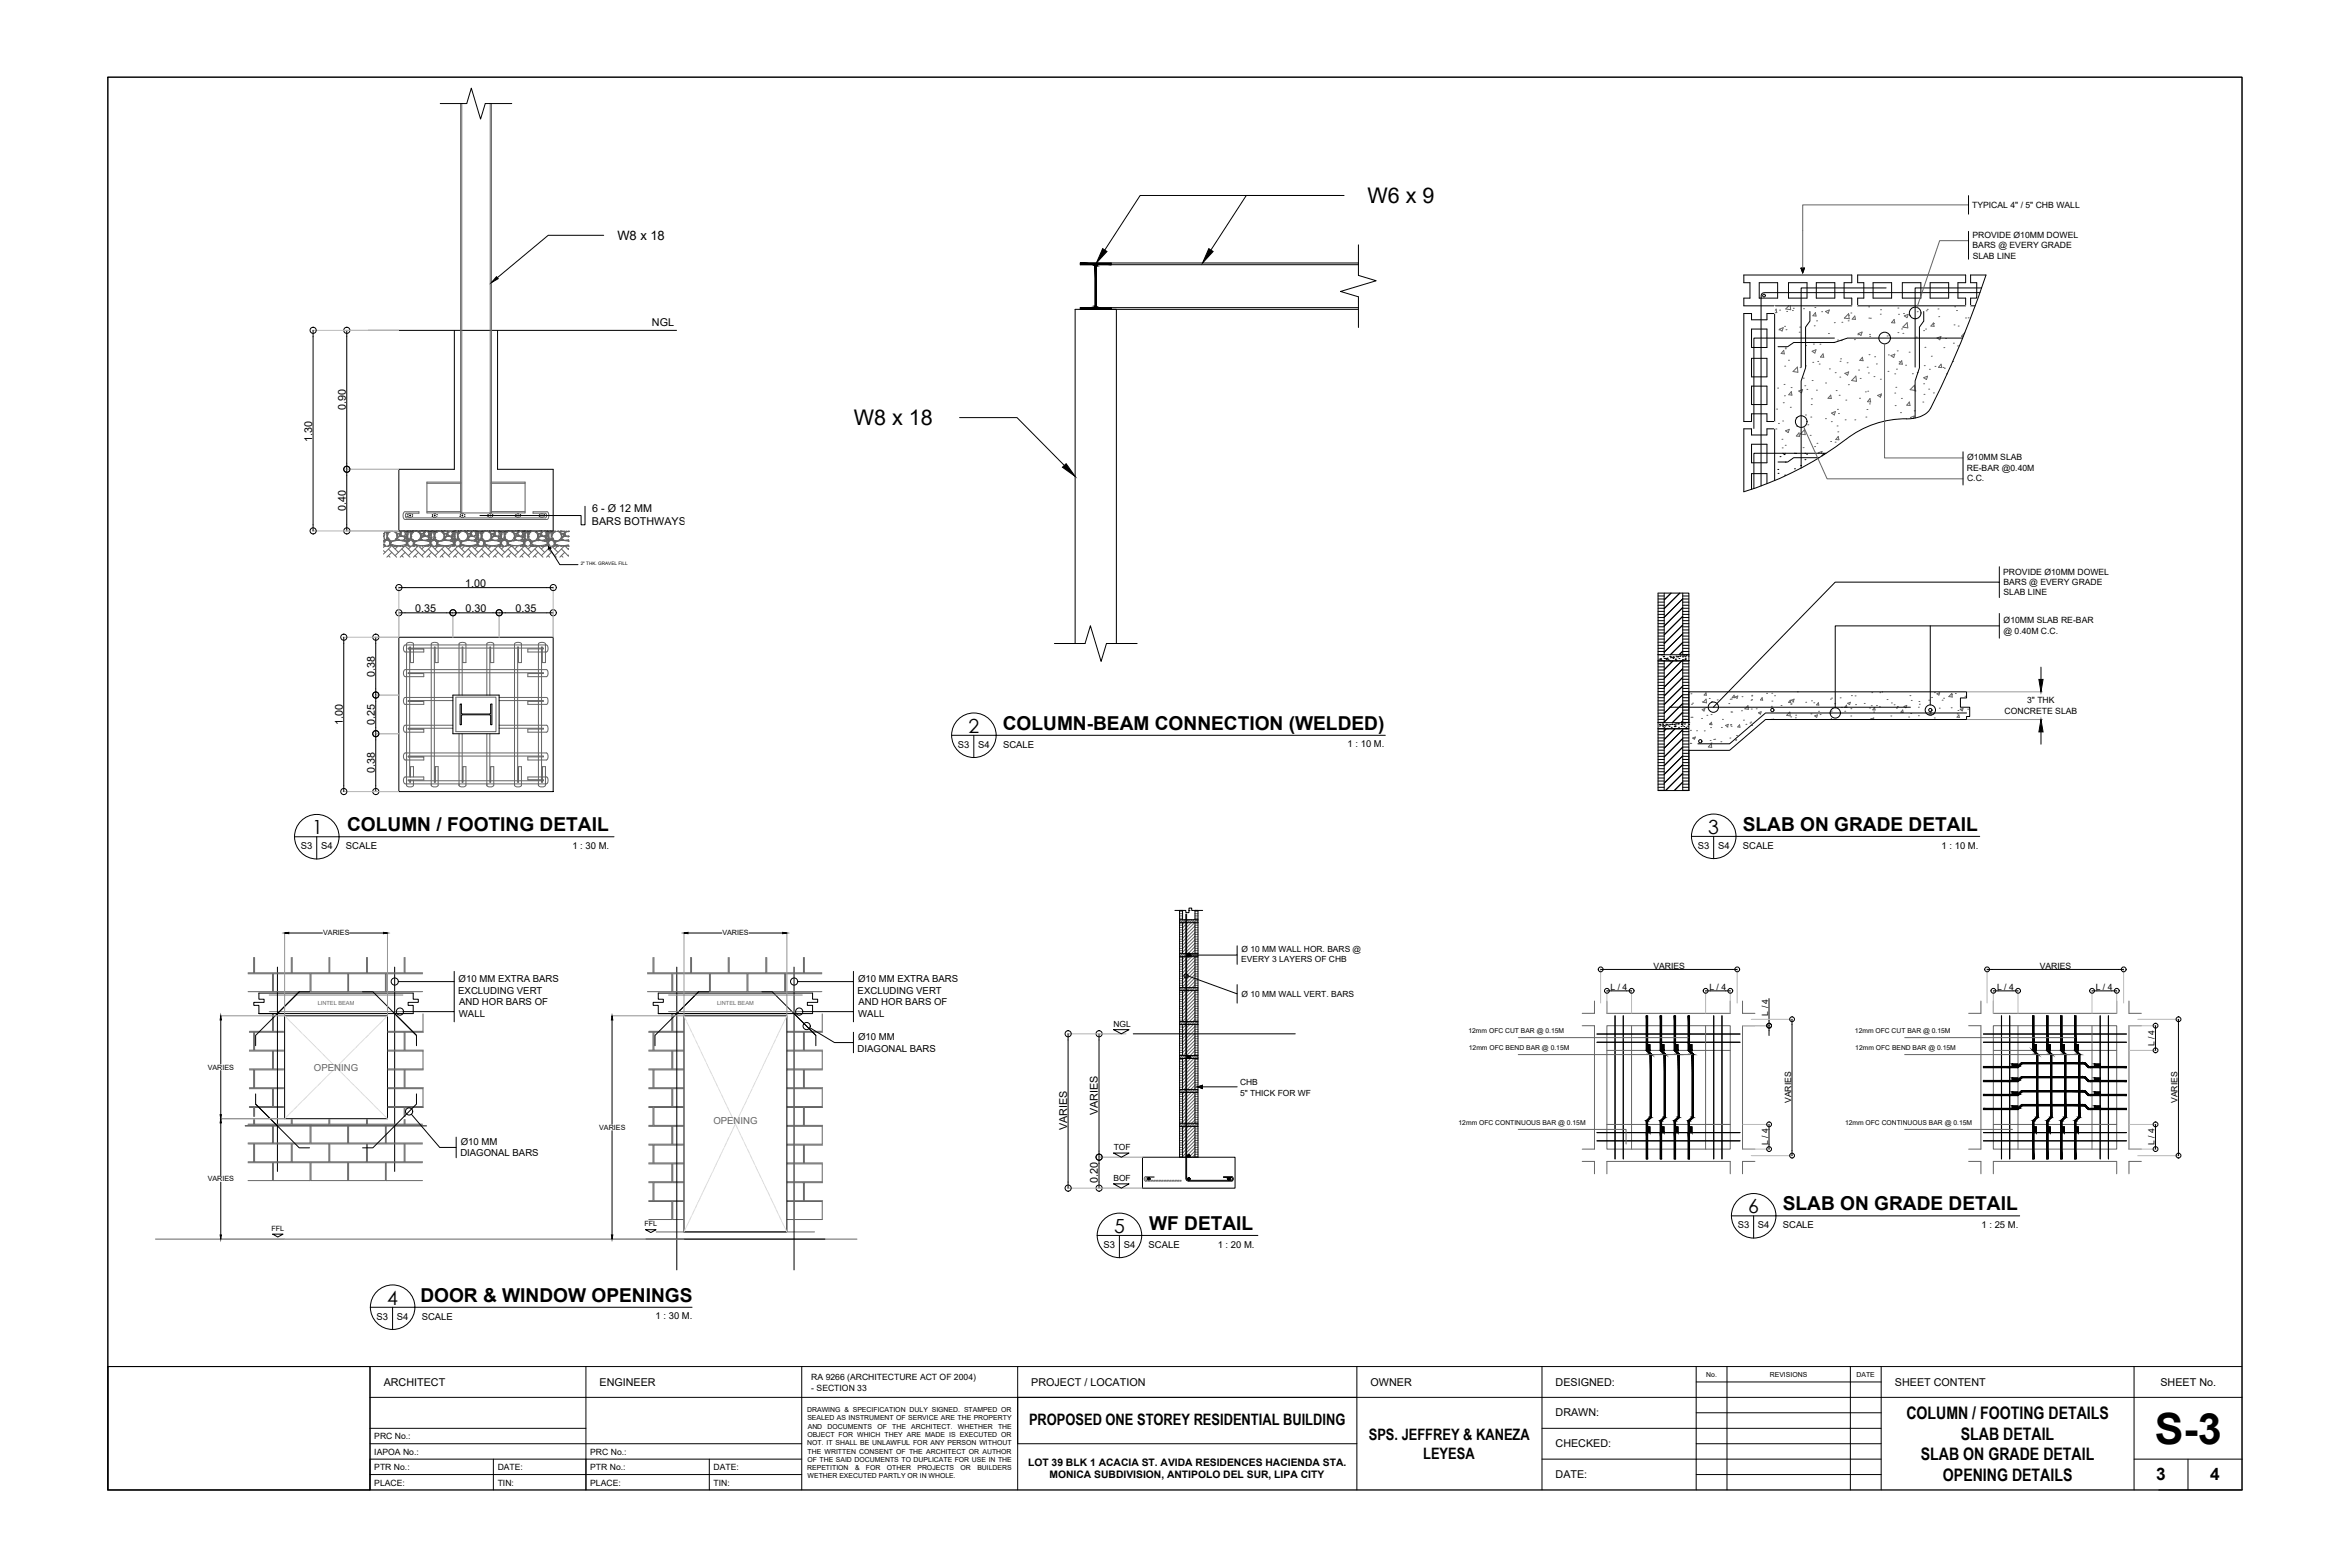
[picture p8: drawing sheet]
<svg xmlns="http://www.w3.org/2000/svg" width="762mm" height="508mm" viewBox="0 0 762 508" stroke-linecap="round" stroke-linejoin="round" font-family="sans-serif">
<defs><g id="words">
<text font-size="14" x="698.7" y="468">S-3</text>
<g font-size="7">
<text x="443.4" y="65.9">W6 x 9</text>
<text x="444.2" y="65.9">.</text>
<text x="276.9" y="137.9">W8 x 18</text>
</g>
<g font-size="6.3">
<text x="314.1" y="237.6">2</text>
<text x="101.3" y="270.3">1</text>
<text x="553.9" y="270.3">3</text>
<text x="566.8" y="393.3">6</text>
<text x="361.2" y="399.6">5</text>
<text x="125.5" y="423">4</text>
</g>
<g font-size="6.2">
<text x="325.2" y="236.5">COLUMN-BEAM CONNECTION (WELDED)</text>
<text x="112.6" y="269.5">COLUMN / FOOTING DETAIL</text>
<text x="565.1" y="269.3">SLAB ON GRADE DETAIL</text>
<text x="578.1" y="392.3">SLAB ON GRADE DETAIL</text>
<text x="372.6" y="398.6">WF DETAIL</text>
<text x="136.3" y="422">DOOR &amp; WINDOW OPENINGS</text>
</g>
<g font-size="5.6">
<text x="618.2" y="460">COLUMN / FOOTING DETAILS</text>
<text x="635.8" y="466.7">SLAB DETAIL</text>
<text x="622.9" y="473.5">SLAB ON GRADE DETAIL</text>
<text x="699.2" y="479.7">3</text>
<text x="716.7" y="479.7">4</text>
<text x="630" y="480.2">OPENING DETAILS</text>
</g>
<g font-size="5.1">
<text x="333.7" y="462.1">PROPOSED ONE STOREY RESIDENTIAL BUILDING</text>
<text x="443.8" y="466.9">SPS. JEFFREY &amp; KANEZA</text>
<text x="461.5" y="473">LEYESA</text>
</g>
<text font-size="4.2" x="200.2" y="77.8">W8 x 18</text>
<g font-size="3.5">
<text x="211.4" y="105.7">NGL</text>
<text x="112.1" y="133" transform="rotate(-90 112.1 133)">0.90</text>
<text x="101.2" y="143.1" transform="rotate(-90 101.2 143.1)">1.30</text>
<text x="112.1" y="165.5" transform="rotate(-90 112.1 165.5)">0.40</text>
<text x="192.1" y="166.1">6 - Ø 12 MM</text>
<text x="191.9" y="170.3">BARS BOTHWAYS</text>
<text x="150.8" y="190.2">1.00</text>
<text x="134.7" y="198.3">0.35</text>
<text x="151" y="198.3">0.30</text>
<text x="167.2" y="198.3">0.35</text>
<text x="121.5" y="219.4" transform="rotate(-90 121.5 219.4)">0.38</text>
<text x="111.1" y="235.1" transform="rotate(-90 111.1 235.1)">1.00</text>
<text x="121.5" y="235" transform="rotate(-90 121.5 235)">0.25</text>
<text x="121.5" y="250.6" transform="rotate(-90 121.5 250.6)">0.38</text>
<text x="356" y="361.5" transform="rotate(-90 356 361.5)">VARIES</text>
<text x="346" y="366.5" transform="rotate(-90 346 366.5)">VARIES</text>
<text x="356" y="383.6" transform="rotate(-90 356 383.6)">0.20</text>
<text x="124.4" y="449.2">ARCHITECT</text>
<text x="194.4" y="449.2">ENGINEER</text>
<text x="334.4" y="449.2">PROJECT / LOCATION</text>
<text x="444.4" y="449.2">OWNER</text>
<text x="504.4" y="449.2">DESIGNED:</text>
<text x="614.4" y="449.2">SHEET CONTENT</text>
<text x="700.5" y="449.3">SHEET No.</text>
<text x="504.4" y="459.2">DRAWN:</text>
<text x="504.4" y="469.2">CHECKED:</text>
<text x="504.4" y="479.2">DATE:</text>
</g>
<g font-size="3.3">
<text x="333.4" y="475.3">LOT 39 BLK 1 ACACIA ST. AVIDA RESIDENCES HACIENDA STA.</text>
<text x="340.3" y="479.3">MONICA SUBDIVISION, ANTIPOLO DEL SUR, LIPA CITY</text>
</g>
<g font-size="3.1">
<text x="310.6" y="242.4">S3</text>
<text x="317.2" y="242.4">S4</text>
<text x="325.2" y="242.4">SCALE</text>
<text x="437" y="242.3">1 : 10 M.</text>
<text x="97.5" y="275.3">S3</text>
<text x="104.1" y="275.3">S4</text>
<text x="112.2" y="275.3">SCALE</text>
<text x="185.6" y="275.2">1 : 30 M.</text>
<text x="550.5" y="275.1">S3</text>
<text x="557.1" y="275.1">S4</text>
<text x="565.1" y="275.1">SCALE</text>
<text x="629.6" y="275.1">1 : 10 M.</text>
<text x="148.6" y="322.2">EXCLUDING VERT</text>
<text x="148.7" y="318.4">Ø10 MM EXTRA BARS</text>
<text x="278.1" y="322.2">EXCLUDING VERT</text>
<text x="278.2" y="318.4">Ø10 MM EXTRA BARS</text>
<text x="148.8" y="329.6">WALL</text>
<text x="148.8" y="325.9">AND HOR BARS OF</text>
<text x="278.3" y="329.6">WALL</text>
<text x="278.3" y="325.9">AND HOR BARS OF</text>
<text x="278.1" y="340.9">DIAGONAL BARS</text>
<text x="278.2" y="337.2">Ø10 MM</text>
<text x="149.4" y="371.2">Ø10 MM</text>
<text x="149.3" y="374.9">DIAGONAL BARS</text>
<text x="563.5" y="398.1">S3</text>
<text x="570" y="398.1">S4</text>
<text x="578.1" y="398.1">SCALE</text>
<text x="642.5" y="398.1">1 : 25 M.</text>
<text x="357.8" y="404.5">S3</text>
<text x="364.4" y="404.5">S4</text>
<text x="372.4" y="404.5">SCALE</text>
<text x="394.8" y="404.5">1 : 20 M.</text>
<text x="122.1" y="427.8">S3</text>
<text x="128.7" y="427.8">S4</text>
<text x="136.7" y="427.8">SCALE</text>
<text x="212.6" y="427.7">1 : 30 M.</text>
</g>
<g font-size="3.1" fill="#636466">
<text x="101.8" y="347.1">OPENING</text>
<text x="231.3" y="364.3">OPENING</text>
</g>
<g font-size="2.8">
<text x="639.5" y="67.4">TYPICAL 4&quot; / 5&quot; CHB WALL</text>
<text x="639.6" y="77.1">PROVIDE Ø10MM DOWEL</text>
<text x="639.6" y="80.5">BARS @ EVERY GRADE</text>
<text x="639.7" y="83.9">SLAB LINE</text>
<text x="637.9" y="149.3">Ø10MM SLAB</text>
<text x="637.8" y="152.7">RE-BAR @0.40M</text>
<text x="637.8" y="156">C.C.</text>
<text x="649.6" y="186.3">PROVIDE Ø10MM DOWEL</text>
<text x="649.6" y="189.7">BARS @ EVERY GRADE</text>
<text x="649.6" y="193">SLAB LINE</text>
<text x="649.7" y="202">Ø10MM SLAB RE-BAR</text>
<text x="649.6" y="205.4">@ 0.40M C.C.</text>
<text x="650" y="231.4">CONCRETE SLAB</text>
<text x="657.3" y="228">3&quot; THK</text>
<text x="536.1" y="314">VARIES</text>
<text x="661.4" y="314">VARIES</text>
<text x="522.3" y="320.9">L / 4</text>
<text x="554.3" y="320.9">L / 4</text>
<text x="647.6" y="320.9">L / 4</text>
<text x="679.6" y="320.9">L / 4</text>
<text x="573.4" y="329.3" transform="rotate(-90 573.4 329.3)">L / 4</text>
<text x="698.6" y="339.3" transform="rotate(-90 698.6 339.3)">L / 4</text>
<text x="580.8" y="357.6" transform="rotate(-90 580.8 357.6)">VARIES</text>
<text x="706.1" y="357.6" transform="rotate(-90 706.1 357.6)">VARIES</text>
<text x="573.4" y="371.3" transform="rotate(-90 573.4 371.3)">L / 4</text>
<text x="698.6" y="371.3" transform="rotate(-90 698.6 371.3)">L / 4</text>
<text x="263.1" y="447.5">RA 9266 (ARCHITECTURE ACT OF 2004)</text>
<text x="263.1" y="450.8">- SECTION 33</text>
<text x="121.4" y="466.6">PRC No.:</text>
<text x="121.4" y="471.6">IAPOA No.:</text>
<text x="191.4" y="471.6">PRC No.:</text>
<text x="121.4" y="476.6">PTR No.:</text>
<text x="161.4" y="476.6">DATE:</text>
<text x="191.4" y="476.6">PTR No.:</text>
<text x="231.4" y="476.6">DATE:</text>
<text x="121.4" y="481.6">PLACE:</text>
<text x="161.4" y="481.6">TIN:</text>
<text x="191.4" y="481.6">PLACE:</text>
<text x="231.4" y="481.6">TIN:</text>
</g>
<g font-size="2.7">
<text x="402.5" y="312">EVERY 3 LAYERS OF CHB</text>
<text x="402.6" y="308.7">Ø 10 MM WALL HOR. BARS @</text>
<text x="402.6" y="323.3">Ø 10 MM WALL VERT. BARS</text>
<text x="361" y="332.8">NGL</text>
<text x="402.1" y="351.9">CHB</text>
<text x="402.1" y="355.2">5&quot; THICK FOR WF</text>
<text x="361.1" y="372.8">TOF</text>
<text x="361" y="382.9">BOF</text>
</g>
<g font-size="2.3">
<text x="104.8" y="303.3">VARIES</text>
<text x="234.2" y="303.3">VARIES</text>
<text x="67.4" y="346.8">VARIES</text>
<text x="194.3" y="366.4">VARIES</text>
<text x="67.4" y="383">VARIES</text>
<text x="88" y="399">FFL</text>
<text x="209" y="397.6">FFL</text>
</g>
<g font-size="2.2">
<text x="476.2" y="335">12mm OFC CUT BAR @ 0.15M</text>
<text x="601.5" y="335">12mm OFC CUT BAR @ 0.15M</text>
<text x="476.3" y="340.5">12mm OFC BEND BAR @ 0.15M</text>
<text x="601.6" y="340.5">12mm OFC BEND BAR @ 0.15M</text>
<text x="472.9" y="364.8">12mm OFC CONTINUOUS BAR @ 0.15M</text>
<text x="598.3" y="364.8">12mm OFC CONTINUOUS BAR @ 0.15M</text>
<text x="553.3" y="446.4">No.</text>
<text x="573.9" y="446.4">REVISIONS</text>
<text x="602" y="446.4">DATE</text>
<text x="261.7" y="457.8">DRAWING &amp; SPECIFICATION DULY SIGNED. STAMPED OR</text>
<text x="261.8" y="460.4">SEALED AS INSTRUMENT OF SERVICE ARE THE PROPERTY</text>
<text x="261.8" y="465.8">OBJECT FOR WHICH THEY ARE MADE IS EXECUTED OR</text>
<text x="261.9" y="463.1">AND</text>
<text x="268.4" y="463.1">DOCUMENTS</text>
<text x="284.5" y="463.1">OF</text>
<text x="289.3" y="463.1">THE</text>
<text x="295.5" y="463.1">ARCHITECT.</text>
<text x="310.6" y="463.1">WHETHER</text>
<text x="323.6" y="463.1">THE</text>
<text x="261.7" y="468.5">NOT. IT SHALL BE UNLAWFUL FOR ANY PERSON WITHOUT</text>
<text x="261.8" y="473.9">OF THE SAID DOCUMENTS TO DUPLICATE FOR USE IN THE</text>
<text x="261.9" y="471.2">THE WRITTEN CONSENT OF THE ARCHITECT OR AUTHOR</text>
<text x="261.7" y="476.6">REPETITION</text>
<text x="261.9" y="479.3">WETHER EXECUTED PARTLY OR IN WHOLE.</text>
<text x="277.2" y="476.6">&amp;</text>
<text x="280.8" y="476.6">FOR</text>
<text x="287.6" y="476.6">OTHER</text>
<text x="297.5" y="476.6">PROJECTS</text>
<text x="311.5" y="476.6">OR</text>
<text x="316.9" y="476.6">BUILDERS</text>
</g>
<g font-size="1.8" fill="#636466">
<text x="103" y="325.8">LINTEL BEAM</text>
<text x="232.5" y="325.8">LINTEL BEAM</text>
</g>
<text font-size="1.5" x="188.3" y="183.3">2&quot; THK. GRAVEL FILL</text>
</g></defs>
<!-- layer: column -->
<g fill="none" stroke="#636466" stroke-width=".32">
<path d="M149.4 33.6v132.7h-11M149.7 33.6v132.7M159 33.6v132.7M159.3 33.6v132.7h11M138.4 156.7h11M138.4 156.3h11M159.3 156.7h11M159.3 156.3h11M124.3 173h.1M124.3 178.5l.6 .6M124.4 173.7h.1M124.3 174h.1"/>
<path d="M124.4 175.7h.1M124.4 174.5h.1M124.4 176.6h.1M124.5 175.2h.1M124.5 175.3h.1M124.5 177h.1M124.5 173.4h.1M124.5 172.9h.1M124.5 176.9h.1M124.5 176.6h.1M124.5 175h.1M124.5 177.1h.1"/>
<path d="M124.5 175.5h.1M124.6 174.9h.1M124.6 175.3h.1M124.6 175.7h.1M124.6 172.3h.1M124.6 172.9h.1M124.6 172.8v.1M124.6 176.9h.1M124.6 177.2l-.3 .3M124.7 172.3h.1M124.7 177h.1M124.8 175.2h.1"/>
<path d="M124.8 177.1h.1M124.8 172.5l.2-.1a2.22 2.22 0 0 1 0 2.6l-.4-.8zM124.8 172.4h.1M124.9 172.3h.1M125 175.1h.1M125.2 172.4h.1M125.2 175h.1M125.3 174.8h.1M125.3 175.1h.1M125.3 172.8h.1M125.3 172.2h.1M125.3 172.3h.1"/>
<path d="M125.3 172.7h.1M125.5 172.6h.1M125.4 174.2h.1M125.4 173.7h.1M125.4 177.1h.1M125.5 174.3h.1M125.6 172.6h.1M125.5 172.9h.1M125.6 174.6h.1M125.6 173.2h.1M125.6 172.4h.1M125.6 174.9v.1"/>
<path d="M125.6 172.3h.1M125.6 174.2h.1M125.7 174.2h-.1M125.7 175h.1M125.8 174.5h.1M125.8 172.6h.1M125.9 177h.1M125.9 174.9h.1M125.9 174.7h.1M125.9 175.1h.1M125.9 175h.1M125.9 174.8v.1"/>
<path d="M125.9 178l2.7 2.6M126 172.2h.1M126 172.6h.1M126 176.9h.1M126 175.3h.1M126.1 175h.1M126 177.1h.1M126.2 172.4h.1M126.2 176.7l.1 .1M126.3 175.4h.1M126.3 176.8h.1M126.4 175.7h.1"/>
<path d="M126.4 172.2h.1M126.5 175.9h.1M126.5 176.3h.1M126.5 176.7h.1M126.5 175.4h.1M126.5 176.5h.1M126.5 175.5h.1M126.5 177h.1M126.5 175.7h.1M126.6 176.7h.1M126.6 175.9h.1M126.7 175.8a5.7 5.7 0 0 1 5.1 0l.1 .2a4.4 4.4 0 0 1-4.5 .6l-.7-.3z"/>
<path d="M126.7 176.9h.1M126.8 172.2h.1M126.8 176.7h.1M126.8 177.2l-2.5 2.4M126.8 176.8l-.1 .1M127 179.1l-1.6 1.5M127.2 176.8h.1M127.1 176.7h.1M127.1 177.1h.1M127.2 172.1h.1M127.2 175.4h.1M127.2 177h.1"/>
<path d="M127.3 177.2l1.9 1.9M127.6 177.1h.1M127.8 177h.1M127.8 175.3h.1M127.9 177h.1M127.9 172.3h.1M128 172.5h.1M128 177.1h.1M128 172.3h.1M128.1 176.9h.1M128.1 172.3h.1M128.1 175.2h.1"/>
<path d="M128.1 172.2v.1M128.3 172.5h.1M128.3 174.9h.1M128.3 172.3h.1M128.4 176.9h.1M128.4 177h.1M128.4 174.7h.1M128.5 174.6h.1M128.5 174.8h.1M128.5 175.2h.1M128.5 172.5h1.3a.67 .67 0 0 1-.7 .4 .67 .67 0 0 1-.6-.4zM128.5 172.4h.1"/>
<path d="M128.6 172.3h.1M128.6 173.1h.1M128.6 177.1h.1M128.7 175.1h.1M128.7 177h.1M128.7 173.3h.1M128.7 173.1h.1M128.7 174.5h.1M128.7 173.7h.1M128.8 174.2h.1M128.8 173.7h.1M128.9 175.1h.1"/>
<path d="M129 177h.1M128.9 177.2l-.8 .8M129 174.3l.6-.3h1l.7 .5a1.49 1.49 0 0 1-2.4 0zM129 172.3h.1M129.1 175.1h.1M129.2 173h.1M129.3 175.1h.1M129.2 172.1h.1M129.2 175h.1M129.2 177.1h.1M129.3 172.3h.1M129.3 175.2h.1"/>
<path d="M129.5 173.2h.1M129.5 175.2h.1M129.7 173.4h.1M129.6 172.3h.1M129.7 177.1h.1M129.8 173h.1M129.8 173.9h.1M129.9 173.4h.1M129.8 172.9h.1M129.8 173.4h.1M129.8 173.8h.1M129.9 172.5h.1"/>
<path d="M129.9 177h.1M129.9 173.6h.1M129.9 172.3h.1M130 175.2h.1M130.1 172.2h.1M130.2 172.3h.1M130.3 178l2.6 2.6M130.3 177h.1M130.5 175.2h.1M130.4 177.1h.1M130.5 173.9h.1M130.5 175.3h.1"/>
<path d="M130.6 173.8h.1M130.7 175.2h.1M130.8 177.1h.1M130.8 177.2h.1M130.9 172.1h.1M131 175.3h.1M131 177h.1M131 175.2v.1M131.1 175.3h.1M131.1 166l4.7-.1v.5h-4a.95 .95 0 0 0 0 1.5h45.1a1.03 1.03 0 0 0 0-1.5h-4.1v-.5h4.5a1.55 1.55 0 0 1 0 2.5h-46a1.63 1.63 0 0 1-.2-2.4zM131.2 174.9h.1M131.1 174h.1"/>
<path d="M131.1 177.2l-3 2.9M131.2 172.3h.1M131.2 173.9h.1M131.2 177h.1M131.3 174.8h.1M131.3 175.3l.1 .1M131.4 174.3h.1M131.4 175.3h.1M131.4 175.3h-.1M131.4 179.1l-1.6 1.5M131.4 172.5h.1M131.4 173.3h.1"/>
<path d="M131.4 176.7h.1M131.5 173.8h.1M131.5 173.4h.1M131.6 176.5h.1M131.6 177.2l1.9 1.9M131.6 174.6h.1M131.7 173.4h.1M131.7 176.9h.1M131.7 176.4h.1M131.7 174.2h.1M131.7 172.6h.1M131.7 175.6h.1"/>
<path d="M131.7 174h.1M131.7 172.4h.1M131.7 175.2h.1M131.7 174.8h.1M131.7 173.2h.1M131.7 173.9h.1M131.7 174.3h.1M131.7 172.5v.1M131.8 172.6h.1M131.8 173.1h.1M131.8 173.5h.1M131.8 175.6h.1"/>
<path d="M131.8 175.1h.1M131.9 175.7h.1M131.8 172.2h.1M131.8 173.3h.1M131.8 173.9h.1M131.9 172.8h.1M131.9 174.8h.1M131.9 176.1h.1M131.9 173.4l.1 .1M132 175.9h.1M132 174.2h.1M132 172.6h.1"/>
<path d="M132 172.5h.1M132 173.7h.1M132 177h.1M132 176.1h.1M132 175.3h.1M132 172.4v.1M132.1 173.3h.1M132.1 174.4h.1M132.2 172.3h.1M132.2 174.8h.1M132.1 175.1h.1M132.1 174.7h.1"/>
<path d="M132.2 172.8h.1M132.2 172.2h.1M132.2 176.6h.1M132.2 175.6h.1M132.3 176.8h.1M132.3 174.6h.1M132.3 175.4h-.1M132.3 175.5h.1M132.3 172.6h.1M132.4 175.1h.1M132.4 176.9h.1M132.4 177.1h.1"/>
<path d="M132.4 175.5h.1M132.4 172.3h.1M132.5 175.1h.1M132.5 172.5l.2-.1a2.22 2.22 0 0 1 0 2.6l-.5-.8zM132.5 172.3h.1M132.6 175h.1M132.9 172.2h.1M132.9 177.1h.1M133 172.3h.1M133 174.7h.1M133 174.5v.1M133 174.6h.1"/>
<path d="M133 175h.1M133 172.7h.1M133.1 174.2h.1M133.1 174.6h.1M133.1 172.5h.1M133.1 172.9h.1M133.1 173.3h.1M133.1 173.6h.1M133.1 173.1h.1M133.1 173.7h.1M133.2 174.4h.1M133.2 174h.1"/>
<path d="M133.2 174.6h.1M133.2 173h.1M133.2 174.8h.1M133.3 174h.1M133.3 177.2l-.9 .8M133.4 174.9h.1M133.4 173.1h.1M133.4 172.4h.1M133.4 172.6h.1M133.5 172.6h.1M133.6 172.7h.1M133.6 172.2h.1"/>
<path d="M133.6 177h.1M133.6 175.3h.1M133.6 174.9h.1M133.7 174.9h.1M133.7 172.7h.1M133.8 172.4h.1M133.8 172.6h.1M133.8 172.1h.1M133.9 175.3h.1M133.9 176.8h.1M133.9 175.2h.1M133.9 176.9l.2-.1z"/>
<path d="M134 176.7h.1M134.1 175.5h.1M134.1 176.2h.1M134.1 175.3h.1M134.1 177.1h.1M134.2 177.1h.1M134.2 175.5h.1M134.2 172.3h.1M134.3 176.6h.1M134.2 177h.1M134.2 176.7h.1M134.3 176.5h.1"/>
<path d="M134.3 175.7h.1M134.3 175.8a5.7 5.7 0 0 1 5.1 0l.1 .2a4.4 4.4 0 0 1-4.5 .6l-.7-.3zM134.4 172.3h.1M134.5 176.6h.1M134.6 178l2.6 2.6M134.6 176.7h.1M134.7 175.4h.1M134.9 172.1h.1M134.9 176.9h.1M134.9 177h.1M134.9 176.7h.1M134.9 172.3h.1"/>
<path d="M134.9 175.3h.1M135.1 172.2h.1M135.1 176.9h.1M135.2 176.8l-.1 .1M135.3 177h.1M135.3 177.1h.1M135.4 172.4h.1M135.4 177.2l-3 2.9M135.6 172.3h.1M135.7 172.6h.1M135.7 176.8h.1M135.7 175.2h.1"/>
<path d="M135.7 179.1l-1.6 1.5M135.7 176.9h.1M135.8 175h.1M135.8 172.3h.1M135.9 177.2l1.9 1.9M135.9 174.9h.1M136 172.2h.1M136.1 174.8h.1M136.1 173l.2-.1zM136.2 172.5h1.2a.67 .67 0 0 1-.6 .4 .67 .67 0 0 1-.6-.4zM136.2 177.1h.1M136.3 175h.1"/>
<path d="M136.3 174.5h.1M136.3 172.3h.1M136.3 173.3h.1M136.3 173.2h.1M136.3 174.4h.1M136.4 174.8h.1M136.4 173.2h.1M136.4 175.1h.1M136.4 173.5h.1M136.5 173.9h.1M136.4 173.7h.1M136.6 175h.1"/>
<path d="M136.6 174.2h.1M136.7 172.2h.1M136.7 174.8l-.1 .1M136.7 172.3h.1M136.7 174.8v.1M136.7 174.3l.6-.3h.9l.8 .5a1.49 1.49 0 0 1-2.4 0zM136.8 177h.1M136.9 173.9h.1M136.9 174h.1M137 177h.1M137 172.2h.1M137.2 173.7h-.1"/>
<path d="M137.2 173h.1M137.2 173.5h.1M137.3 172.2h.1M137.4 173.9h.1M137.4 172.8h.1M137.5 176.9h.1M137.5 175.2h.1M137.5 173.1v.1M137.6 173.5h.1M137.6 177.2l-.9 .8M137.6 175.2h.1M137.6 172.7h.1"/>
<path d="M137.6 172.4h.1M137.6 177h.1M137.6 173.8h.1M137.6 172.2h.1M137.7 172.3h.1M137.7 173.9h.1M137.8 177.1h.1M137.8 173.7h.1M137.8 175.3h.1M137.9 176.8v.1M137.9 176.9h.1M137.9 172.1h.1"/>
<path d="M138 172.3h.1M138.1 177.1h.1M138.1 176.8h.1M138.2 175.1h.1M138.3 173.9h.1M138.3 172.2h.1M138.3 175.2h.1M138.3 176.9h.1M138.4 176.9h.1M138.4 175.3h.1M138.4 165.9h11M138.5 175h.1"/>
<path d="M138.5 173.8h.1M138.5 172.3h.1M138.6 177h.1M138.6 175h.1M138.7 172.3h.1M138.7 172.4h.1M138.9 177h.1M138.8 176.7h.1M138.8 176.9h.1M138.9 175.5h.1M138.9 175h.1M138.9 172.2h.1"/>
<path d="M138.9 174.2h.1M138.9 173.8h.1M138.9 173.6h.1M138.9 178l2.7 2.6M138.9 172.5h.1M139 173.8h.1M139 174.2h.1M139 172.4h.1M139 176.9h.1M139 173.4h.1M139 173.1h.1M139 173.2h.1"/>
<path d="M139 174.8h.1M139 173.1v.1M139.1 174.9h.1M139.1 174.3h.1M139.1 172.7h.1M139.1 175.6h.1M139.1 175.1h.1M139.1 172.9h.1M139.1 176.8h.1M139.1 175.2h.1M139.1 173.6h.1M139.1 173.8h.1"/>
<path d="M139.2 173.3h.1M139.2 172.8h.1M139.2 174.1h.1M139.3 172.8h.1M139.3 173.7h.1M139.3 175.1h.1M139.3 174.2h.1M139.4 172.3h.1M139.4 174.6h.1M139.4 173h.1M139.4 175l-.1 .1M139.4 177.1h.1"/>
<path d="M139.4 176.9h.1M139.4 175.2v.1M139.4 176.7h.1M139.4 175.8h.1M139.4 175h.1M139.5 175.4h.1M139.5 175h.1M139.5 174.5h.1M139.5 176.4h.1M139.5 175.6h.1M139.5 176.1h.1M139.5 174.1h.1"/>
<path d="M139.5 173.7h.1M139.5 172.8h.1M139.5 172.3h.1M139.6 173.3h.1M139.6 172.8h.1M139.6 172.4h.1M139.6 175.5h.1M139.6 173.6h.1M139.7 173.2h.1M139.7 172.5h.1M139.7 176.9h.1M139.8 172.3h.1"/>
<path d="M139.8 174.3h.1M139.7 176.4h.1M139.7 174.9h.1M139.7 177h.1M139.7 177.2l-3 2.9M139.8 174.5h.1M139.8 174.1h.1M139.8 173h.1M139.8 174.2h.1M139.8 172.6h.1M139.8 176.7h.1M139.9 176.7h.1"/>
<path d="M139.9 175h.1M140 179.1l-1.6 1.5M140 175.1h.1M140 172.3h.1M140.1 177h.1M140.1 172.1h.1M140.1 172.5l.2-.1a2.22 2.22 0 0 1 0 2.6l-.4-.8zM140.1 175.3h.1M140.2 177.2l1.9 1.9M140.3 172.3h.1M140.3 175.1h.1M140.3 172.2h.1"/>
<path d="M140.4 175h.1M140.4 172.4v.1M140.5 174.8v.1M140.5 172.5h.1M140.6 174.9h.1M140.6 177.1h.1M140.7 177.2h.1M140.7 174.3h.1M140.7 175.1h.1M140.7 172.3v.1M140.7 174.9h.1M140.7 172.3h.1"/>
<path d="M140.8 173.9h.1M140.8 174.8h.1M140.8 174.4h.1M140.8 173.1h.1M140.8 172.6h.1M140.8 173.3h.1M140.8 173.5h.1M140.8 172.7h.1M140.9 173.1h.1M140.9 172.7h.1M140.9 172.3h.1M141 174.3h.1"/>
<path d="M141 177.1h.1M141 172.5h.1M141.1 174.8h.1M141.1 172.9h.1M141.1 172.6h.1M141.1 175h.1M141.2 175.3h.1M141.3 172.3h.1M141.4 176.8h.1M141.4 175.2h.1M141.4 172.4h.1M141.4 175.6h.1"/>
<path d="M141.4 175.1h.1M141.4 177.1h.1M141.5 172.2h.1M141.5 175.7h.1M141.6 172.5h.1M141.5 172.3h.1M141.6 177.1v.1M141.6 175.8h.1M141.6 176.1h.1M141.6 175.7h.1M141.7 176.7h.1M141.7 177h.1"/>
<path d="M141.8 176.6h.1M141.8 175.2l.1 .1M141.9 175.3h.1M141.9 177.2l-.8 .8M142 176.7h.1M142 175.8a5.7 5.7 0 0 1 5.1 0l.1 .2a4.4 4.4 0 0 1-4.6 .6l-.6-.3zM142 175.6h.1M142 177.1h.1M142 177h.1M142 175.4h.1M142 172.2h.1M142.1 175.4h.1"/>
<path d="M142.1 175.3l.1 .1M142.1 175.3h.1M142.1 175.3v.1M142.2 177h.1M142.4 177h.1M142.6 176.9h.1M142.7 177h.1M142.7 175.3h.1M142.7 176.9h.1M143 175.4h.1M143 176.9h.1M143 177h.1"/>
<path d="M143.1 172.3h.1M143.2 172.3h.1M143.2 172.2h.1M143.2 178l2.7 2.6M143.3 172.1l-.1 .1M143.3 177h.1M143.3 172.1v.1M143.3 176.8l.1 .1M143.4 175.3h.1M143.4 176.8v.2M143.4 172.7h.1M143.4 172.6h.1"/>
<path d="M143.5 172.3h.1M143.5 172.5h.1M143.5 176.9h.1M143.5 175.2h.1M143.6 172.8h.1M143.6 176.9h.1M143.6 175h.1M143.7 172.7h.1M143.7 177.1h.1M143.8 174.6h.1M143.8 174.5v.1M143.8 172.5h1.3a.67 .67 0 0 1-.7 .4 .67 .67 0 0 1-.6-.4z"/>
<path d="M143.8 175.1h.1M143.8 177h.1M143.8 172.2h.1M143.9 173.1h.1M143.9 174.9h.1M143.9 174.5h.1M144 175.2h.1M144 172.2h.1M144.1 174.8h.1M144.1 174.3h.1M144.1 173.9h.1M144.1 174.5h.1"/>
<path d="M144.1 177.2l-3 2.9M144.1 173.1h.1M144.2 175h.1M144.1 172.2h.1M144.2 174.3l.7-.3h.9l.8 .5a1.49 1.49 0 0 1-2.5 0zM144.3 173.9h.1M144.3 175h.1M144.3 179.1l-1.6 1.5M144.3 174.2h.1M144.4 177.1h.1M144.4 174.1h.1M144.4 174.1l-.1 .1"/>
<path d="M144.4 174.1v.1M144.5 175.1h.1M144.5 177.2l1.9 1.9M144.6 173.9h.1M144.6 174h.1M144.6 176.9h.1M144.7 175.1h.1M144.7 173.8h.1M144.7 177.1v.1M144.8 173.1h.1M144.8 173h.1M144.9 175.3h.1"/>
<path d="M144.9 173.4h.1M144.9 173h.1M145 173.9h.1M145 173.3h.1M145.1 173.9h.1M145.1 177.1h.1M145.1 177h.1M145.1 172.2v.1M145.1 172.3h.1M145.2 175.2h.1M145.2 172.8h.1M145.2 177.1h.1"/>
<path d="M145.3 172.5h.1M145.3 175.2h.1M145.3 173.6h.1M145.4 177h.1M145.4 173.7h.1M145.4 172.5h.1M145.5 177h.1M145.5 173.7h.1M145.7 173.9h.1M145.8 175.2h.1M145.9 177h.1M146 175.1h.1"/>
<path d="M146 175.3h.1M146.1 175.4h.1M146.2 177.2l-.8 .8M146.3 173.9h.1M146.3 176.7h.1M146.3 174.2h.1M146.4 175.5h.1M146.5 175h.1M146.5 174.8h.1M146.5 175.2h.1M146.5 172.3h.1M146.5 177.1h.1"/>
<path d="M146.5 175.5h.1M146.5 173.9h.1M146.6 177h.1M146.6 174.1h.1M146.6 173.3h.1M146.6 175.3h.1M146.6 174.8h.1M146.6 174.4h.1M146.7 174h.1M146.7 173.6h.1M146.7 173.1h.1M146.7 173.7h.1"/>
<path d="M146.7 176.6h.1M146.7 175.6l.1 .1M146.7 172.7h.1M146.7 172.3h.1M146.7 176.8h.1M146.8 175h.1M146.8 175.4h.1M146.8 174.6h.1M146.8 173.3h.1M146.8 176.5h.1M146.8 174.9h.1M146.8 174.5h.1"/>
<path d="M146.9 176.7h.1M146.9 172.7h.1M146.9 172.3h.1M146.9 172.6h.1M146.9 175.4h.1M146.9 173.1h.1M147 173.1h.1M147 176.7h.1M147.1 172.9h.1M147.1 174.7h.1M147 173.9h.1M147.1 176.8h.1"/>
<path d="M147.1 176.4h.1M147.1 174.5h.1M147.1 172.8h.1M147.1 174.5l-.1 .2M147.2 174h.1M147.2 177.1h.1M147.2 176.9h.1M147.2 172.2h.1M147.2 175.3h.1M147.2 176.1h.1M147.2 173.9h.1M147.2 176.4h.1"/>
<path d="M147.2 176h.1M147.2 175.6h.1M147.2 172.9h.1M147.2 174.5h.1M147.3 175.2h.1M147.3 174.8h.1M147.3 174.3h.1M147.3 175h.1M147.3 174.1h.1M147.3 173.3h.1M147.3 173.8h.1M147.3 172.2h.1"/>
<path d="M147.3 177h.1M147.3 175.4h.1M147.3 173.9h.1M147.3 173.5h.1M147.3 173.1h.1M147.3 172.6h.1M147.4 172.6h.1M147.4 172.2h.1M147.4 176.3h.1M147.4 176.6h.1M147.4 175.9h.1M147.4 174.8v.1"/>
<path d="M147.4 175.4h.1M147.4 174.6h.1M147.5 176.7h.1M147.5 172.6h.1M147.5 174.8h.1M147.5 178l2.7 2.6M147.7 172.1h.1M147.7 172.5l.2-.1a2.22 2.22 0 0 1 0 2.6l-.4-.8zM147.7 175.3h.1M147.7 175.2h.1M147.9 175.3h.1M147.9 175.1h.1"/>
<path d="M148 177.1h.1M148.1 172.6h.1M148.2 172.7h.1M148.3 174.7h.1M148.3 173.1h.1M148.3 174.9h.1M148.3 173.3h.1M148.3 173.4h.1M148.3 177.1h.1M148.3 173.3v.1M148.4 174.8h.1M148.4 174h.1"/>
<path d="M148.5 173.4h.1M148.4 177.2l-3 2.9M148.4 174.3h.1M148.5 172.5h.1M148.5 172.8h.1M148.4 174.9h.1M148.5 177.1h.1M148.6 175h.1M148.6 174.6h.1M148.6 172.9h.1M148.6 179.1l-1.6 1.5M148.7 172.5h.1"/>
<path d="M148.7 172.1h.1M148.7 172.7h.1M148.8 175.1h.1M148.8 177h.1M148.8 177.2l1.9 1.9M148.9 172.7h.1M148.9 174.8v.1M148.9 172.4h.1M149 176.8h.1M149.1 177.2h.1M149.1 177.1v.1M149.1 177h.1"/>
<path d="M149.1 176.6h.1M149.2 175.8h.1M149.2 175.3h.1M149.4 176.2h.1M149.3 172.4h.1M149.3 175.6h.1M149.4 175.9h.1M149.4 176.7h.1M149.4 175.8h.1M149.4 172.1h.1M149.5 175.5h.1M149.5 176.6h.1"/>
<path d="M149.6 176.9h.1M149.6 175.8a5.7 5.7 0 0 1 5.1 0l.1 .2a4.4 4.4 0 0 1-4.5 .6l-.7-.3zM149.6 172.2h.1M149.6 175.3h.1M149.7 176.8h.1M149.8 176.9h.1M149.8 175.5h.1M149.9 176.9h.1M149.9 175.4h.1M150 172.3h.1M150 176.8h.1M150.1 176.7h.1"/>
<path d="M150.1 176.7l-.1 .1M150.4 176.9h.1M150.4 176.8h.1M150.5 176.8h.1M150.5 172.3h.1M150.5 177h.1M150.5 177.2l-.8 .8M150.5 172.2h.1M150.6 175.4h.1M150.6 172.2h.1M150.8 172.4h.1M150.9 177.1h.1"/>
<path d="M150.9 172.3h.1M151 172.6h.1M151 176.9h.1M151 175.1l.1 .1M151.1 175.3h.1M151.2 175h.1M151.2 172.6h.1M151.3 172.5h.1M151.3 174.9h.1M151.4 177h.1M151.4 172.5h1.3a.67 .67 0 0 1-.7 .4 .67 .67 0 0 1-.6-.4zM151.4 172.4h.1"/>
<path d="M151.5 173h.1M151.5 174.8h.1M151.6 173.9h.1M151.6 174.4h.1M151.6 173.3h.1M151.6 172.1v.1M151.6 177h.1M151.7 177.1h.1M151.7 173.8h.1M151.7 172.2h.1M151.7 174.8h.1M151.7 176.9h.1"/>
<path d="M151.7 174.6h.1M151.7 173h.1M151.7 174.5h.1M151.8 174.1h.1M151.8 174.2h.1M151.8 175h.1M151.8 173h.1M151.8 172.2h.1M151.8 178l2.7 2.6M151.9 174.3l.6-.3h1l.7 .5a1.49 1.49 0 0 1-2.4 0zM151.9 176.9h.1M151.9 173.9h.1"/>
<path d="M151.9 175.3h.1M152 174h.1M152.2 175.2h.1M152.3 177.1v.1M152.4 173.9v.1M152.4 173.9l-.1 .1M152.4 177h.1M152.4 173.8h.1M152.4 175.3h.1M152.5 177h.1M152.5 173.6h.1M152.5 173.2h.1"/>
<path d="M152.5 175.2h.1M152.5 173h.1M152.5 172.2h.1M152.5 173.4h.1M152.6 172.3h.1M152.6 172.9h.1M152.6 172.4h.1M152.7 177.2l-3 2.9M152.7 173.5h.1M152.7 177.1h.1M152.7 173.9h.1M152.7 172.3h.1"/>
<path d="M152.7 176.9h.1M152.7 173.3h.1M152.8 177h.1M152.9 175.3h.1M152.9 172.4h.1M152.9 179.1l-1.6 1.5M153 176.9h.1M153.1 175.2h.1M153.1 177h.1M153.2 177.2l1.9 1.9M153.2 172.3h.1M153.2 172.2h.1"/>
<path d="M153.2 176.9h.1M153.4 172.3h.1M153.5 176.8h.1M153.5 177h.1M153.5 172.2h.1M153.5 172.2l-.1 .1M153.7 177h.1M153.7 176.8h.1M153.8 175.1h.1M153.8 177h.1M153.8 175.4h.1M153.8 173.9h.1"/>
<path d="M153.8 175.4v.1M153.9 172.2h.1M153.9 172.3h.1M153.9 175h.1M153.9 173.7h.1M154 177.2h.1M154.1 176.8h.1M154.1 175h.1M154.1 176.9h.1M154.1 172.6l.1 .1M154.2 172.7h.1M154.2 176.9h.1"/>
<path d="M154.2 175.3h.1M154.2 173.7h.1M154.2 172.2h.1M154.2 174.9h.1M154.2 172.8h.1M154.3 175.4h.1M154.3 172.9h.1M154.4 175.1h.1M154.3 176.7h.1M154.3 173.1h.1M154.3 173.5h.1M154.4 175.5h.1"/>
<path d="M154.4 175h.1M154.4 176.7h.1M154.4 174.6h.1M154.4 174.2h.1M154.4 173.8h.1M154.4 177h.1M154.5 173.4h.1M154.5 172.9h.1M154.5 174.5h.1M154.5 174h.1M154.5 174.2h.1M154.5 172.5h.1"/>
<path d="M154.5 172.2h.1M154.5 174.5l.1 .1M154.6 173.1h.1M154.6 172.3h.1M154.6 174.9h.1M154.6 176.5h.1M154.7 174.2h.1M154.6 175.6h.1M154.6 173.3h.1M154.7 172.6h.1M154.7 175.7h.1M154.7 174.1h.1"/>
<path d="M154.7 172.5h.1M154.7 175.4v.1M154.7 176.2h.1M154.7 175.8h.1M154.7 174.4h.1M154.7 173.6h.1M154.8 173.9h.1M154.9 176.5h.1M154.8 173.5h.1M154.8 176.9h.1M154.8 177.2l-.8 .8M154.9 176.7h.1"/>
<path d="M154.9 176.4h.1M154.9 174.9h.1M154.9 173.3h.1M154.8 173h.1M154.9 174.4h.1M154.9 175.7h.1M154.9 175.1h.1M154.9 173.5h.1M155 177.1h.1M155 176.7h.1M155 173h.1M155 175.8h.1"/>
<path d="M155 175.4h.1M155.1 172.7h.1M155.1 175h.1M155.1 174.5h.1M155.1 175.7h.1M155.1 175.3h.1M155.1 175.6v.1M155.1 172.8h.1M155.1 177.1h.1M155.2 172.4h.1M155.2 175.6h-.1M155.2 172.3h.1"/>
<path d="M155.3 172.3h.1M155.3 177.1h.1M155.3 172.5l.2-.1a2.22 2.22 0 0 1 0 2.6l-.4-.8zM155.4 175.3h.1M155.4 172.4h.1M155.6 177h.1M155.7 177h.1M155.7 175h.1M155.7 174.8h.1M155.8 172.8h.1M155.8 172.3h.1M155.8 172.5h.1"/>
<path d="M155.8 177.1h.1M155.9 175.2h.1M155.9 173.1h.1M155.9 172.3h.1M156 172.9h.1M156 172.8h.1M156 174.2h.1M156.1 173.8h.1M156.1 174.5h.1M156.1 173.7h.1M156.1 174.6h.1M156.1 173h.1"/>
<path d="M156.1 178l2.7 2.6M156.2 177.1h.1M156.2 172.3h.1M156.2 175.2h.1M156.2 174.7h.1M156.2 175.2h-.1M156.3 175h.1M156.3 173.1v.1M156.3 172.4h.1M156.3 175.2h.1M156.3 173h.1M156.3 174.7v.1"/>
<path d="M156.3 174.7h.1M156.4 174.8h.1M156.4 174.6v.2M156.4 172.6h.1M156.4 174.9h.1M156.5 172.2h.1M156.5 177.1h.1M156.6 172.4h.1M156.7 175.5h.1M156.7 175.1h.1M156.7 176.7h.1M156.9 177h.1"/>
<path d="M156.9 175.3h.1M156.9 175.7h.1M156.9 176.8h.1M156.9 176.4h.1M156.9 176.9h.1M157 175.9h.1M157 175.5h.1M157 175.8h.1M157 177.2l-3 2.9M157 175.7l-.1 .1M157.1 172.3h.1M157.1 172.1h.1"/>
<path d="M157.1 176.3h.1M157.1 175.5h.1M157.1 176.4h.1M157.2 175.8a5.7 5.7 0 0 1 5.1 0v.2a4.4 4.4 0 0 1-4.5 .6l-.6-.3zM157.2 179.1l-1.6 1.5M157.3 176.8h.1M157.4 172.3h.1M157.4 177.1v.1M157.5 177.2l1.9 1.9M157.6 177.1h.1M157.6 176.7h.1M157.6 177h.1"/>
<path d="M157.6 175.4h.1M157.6 176.8h.1M157.7 176.8h.1M157.9 172.2h.1M157.9 175.3h.1M158.2 177h.1M158.2 175.3h.1M158.3 175.3h.1M158.4 172.4h.1M158.5 177.1h.1M158.7 172.5h.1M158.7 175.3h.1"/>
<path d="M158.7 172.1h.1M158.9 177h.1M158.9 172.6h.1M158.9 175.3h.1M158.9 174.8h.1M158.9 177.1h.1M159 175.1h.1M159 177h.1M159.1 175h.1M159 172.5h1.3a.67 .67 0 0 1-.6 .4 .67 .67 0 0 1-.7-.4zM159 172.3h.1M159 173.1h.1"/>
<path d="M159.1 174.8h.1M159.1 173.4h.1M159.1 177.2l-.8 .8M159.2 174.5h.1M159.3 173.8h.1M159.4 173.9h.1M159.3 165.9h11M159.4 174.4h.1M159.4 174.2h.1M159.4 172.1v.1M159.4 172.2h.1M159.5 174.3l.6-.3h1l.7 .5a1.49 1.49 0 0 1-2.4 0z"/>
<path d="M159.6 175.2h.1M159.6 177.1h.1M159.6 173.1h.1M159.6 173.9h.1M159.6 175.1h.1M159.7 172.2h.1M159.7 173.1h.1M159.8 177h.1M159.8 174h.1M159.8 174v.1M159.9 175.1h.1M160 172.1h.1"/>
<path d="M160.1 173.3h.1M160.1 176.9h.1M160.1 172.4h.1M160.1 173.8h.1M160.3 176.9h.1M160.3 173.8h.1M160.3 172.3h.1M160.3 177.1h.1M160.3 173.4h.1M160.3 173h.1M160.3 173.7v.1M160.4 172.2h.1"/>
<path d="M160.4 176.9h.1M160.4 172.8h.1M160.4 173.2h.1M160.4 175.3h.1M160.4 173.6v.1M160.4 178l2.7 2.6M160.5 173.6h-.1M160.5 173.7h.1M160.5 177.1h.1M160.5 173.9h.1M160.6 172.3h.1M160.7 172.3h.1"/>
<path d="M160.8 177.1h.1M160.8 173.9h.1M161 175.2h.1M161.2 172.3h.1M161.2 177h.1M161.3 177h.1M161.3 175.3h.1M161.3 177.2l-3 2.9M161.4 176.7h.1M161.5 177h.1M161.5 173.9h.1M161.5 175.3h.1"/>
<path d="M161.5 172.1h.1M161.5 179.1l-1.6 1.5M161.6 174.1h.1M161.6 174h.1M161.6 172.4h.1M161.6 175.3h.1M161.6 174.2h.1M161.7 175.2h.1M161.7 176.7h.1M161.8 175.5l.1 .1M161.8 175.1h.1M161.8 177.2l1.9 1.9"/>
<path d="M161.8 174.4h.1M161.8 173.9h.1M161.8 172.2h.1M161.9 177.1h.1M161.9 175.5l-.2 .1M161.9 174.8h.1M161.9 174.6h.1M162 172.6h.1M162 173.4h.1M162 176.8h.1M162 175.2h.1M162 173.6h.1"/>
<path d="M162.1 177h.1M162.1 176.9h.1M162.1 174.5h.1M162.1 172.8h.1M162.2 177h.1M162.1 176.5h.1M162.1 173.9h.1M162.1 173.4h.1M162.2 172.3h.1M162.2 175.6h.1M162.2 175.2h.1M162.2 174.8h.1"/>
<path d="M162.2 173.9h.1M162.2 174.4h.1M162.2 174h.1M162.2 173.6h.1M162.2 176.6h.1M162.3 173.7h.1M162.3 173.1h.1M162.3 172.7h.1M162.3 172.3h.1M162.3 174.3h.1M162.4 173.3h.1M162.3 177.1h.1"/>
<path d="M162.3 175.5h.1M162.3 173.9h.1M162.3 176.1h.1M162.4 175.7h.1M162.4 175.2h.1M162.4 176.1h.1M162.5 173.4h.1M162.5 172.9h.1M162.6 174.2h.1M162.6 172.7h.1M162.6 176.6h.1M162.6 174.6h.1"/>
<path d="M162.7 177h.1M162.7 172.6h.1M162.7 175.3h.1M162.7 175.2h.1M162.7 174.8h.1M162.7 175.2v.1M162.8 176.9h.1M162.8 175.1h.1M162.8 175.1l-.1 .2M162.8 175.1l-.1 .1M162.8 175.2h.1M162.8 172.4h.1"/>
<path d="M162.9 172.5l.1-.1a2.22 2.22 0 0 1 0 2.6l-.4-.8zM162.9 172.2h.1M163 177h.1M163 175.3h.1M163.1 177.1v.1M163.2 172.4h.1M163.2 175.1h.1M163.3 177.2l-.7 .8M163.4 172.6h.1M163.4 174.3h.1M163.5 175h.1M163.5 174.6h.1"/>
<path d="M163.5 174.2h.1M163.5 173.8h.1M163.5 173.4h.1M163.5 172.9h.1M163.5 174h.1M163.6 172.5h.1M163.6 174.8h.1M163.6 174.2h.1M163.6 172.6h.1M163.6 172.4h.1M163.6 172.3h.1M163.7 173.2h.1"/>
<path d="M163.8 174.7h.1M163.8 175.2h.1M163.9 172.2h.1M164 177h.1M164 175h.1M164 172.5h.1M164 177.1h.1M164 172.7h.1M164.1 172.7h.1M164.1 175.4h.1M164.1 175h.1M164.2 172.4h.1"/>
<path d="M164.3 176.8h.1M164.3 175.7h.1M164.3 172.5h.1M164.4 175.3h.1M164.4 172.2h.1M164.4 176.1h.1M164.5 175.4h.1M164.5 175.4v.1M164.5 175.2h.1M164.5 172.2h.1M164.5 176.7h.1M164.5 175.9h.1"/>
<path d="M164.6 176.8h.1M164.6 176.3h.1M164.6 176.7h.1M164.7 177h.1M164.7 176.6h.1M164.7 175.7h.1M164.7 172.2h.1M164.7 176.3h.1M164.7 175.8a5.7 5.7 0 0 1 5.1 0l.1 .2a4.4 4.4 0 0 1-4.5 .6l-.7-.3zM164.8 175.3h.1M164.8 178l2.6 2.6M165 176.7h.1"/>
<path d="M165.1 176.7h.1M165.1 175.3h.1M165.1 175.6h.1M165.2 172.2h.1M165.3 176.7h.1M165.4 176.9h.1M165.4 175.5h.1M165.5 175.4l-.1 .1M165.5 172.3h.1M165.6 177.1h.1M165.6 177.2l-3 2.9M165.7 175.4h.1"/>
<path d="M165.8 177h.1M165.8 172.2h.1M165.8 177.1v.1M165.9 177.1h.1M165.9 179.1l-1.6 1.5M165.9 172.3h.1M166 176.8h.1M166 172.5h.1M166.1 175.1h.1M166.1 175.2h.1M166.1 177.2l1.9 1.9M166.2 172.6h.1"/>
<path d="M166.2 172.2h.1M166.3 177h.1M166.4 175.3h.1M166.5 172.4h.1M166.5 176.9h.1M166.5 172.8h.1M166.5 175.3h.1M166.6 172.5h1.2a.67 .67 0 0 1-.6 .4 .67 .67 0 0 1-.6-.4zM166.6 172.3h.1M166.7 174.4h.1M166.7 174.8h.1M166.7 175h.1"/>
<path d="M166.7 174.6h.1M166.8 174.2h.1M166.8 173.8h.1M166.8 173.4h.1M166.8 172.9h.1M166.8 173.6h.1M166.8 174.7h.1M166.8 173.1h.1M166.9 175.1h.1M166.9 174.1h.1M166.9 173.7l.1 .1M167 174.9h.1"/>
<path d="M167 172.1h.1M167.1 174.3l.6-.3h.9l.8 .5a1.49 1.49 0 0 1-2.4 0zM167.1 174.8l-.1 .1M167.1 174.9h-.1M167.2 175h.1M167.3 175.2h.1M167.3 177.1h.1M167.5 173h.1M167.6 172.9h.1M167.6 172.3h.1M167.7 172.2h.1M167.7 172.8l-.1 .1"/>
<path d="M167.9 173.8h.1M167.8 177.2l-.9 .8M167.9 173.5h.1M167.9 173.6h.1M167.9 177h.1M167.9 172.3h.1M168 172.6h.1M168 175.3h.1M168 173.4h.1M168.1 173.6h.1M168.1 172.2h.1M168.1 172.3h.1"/>
<path d="M168 172.2h.1M168.1 173.7h.1M168.2 173.7h.1M168.3 173.7h.1M168.4 172.2h.1M168.6 176.9h.1M168.7 176.8h.1M168.7 175.2h.1M168.7 173.9h.1M168.7 172.3h.1M168.7 177.2h.1M169 175.3h.1"/>
<path d="M169 175h.1M169 172.2h.1M169.1 178l2.6 2.6M169.2 173.9h.1M169.2 177.1h.1M169.3 176.8h.1M169.2 175h.1M169.2 176.8h.1M169.3 175.5h.1M169.3 175.1h.1M169.3 174.8h.1M169.3 172.4h.1"/>
<path d="M169.3 175h.1M169.3 174.2h.1M169.3 173.8h.1M169.3 172.5h.1M169.3 176.9h.1M169.4 173.4h.1M169.5 172.3h.1M169.4 172.6h.1M169.4 172.2h.1M169.4 174.9h.1M169.4 177.2h.1M169.4 175.6h.1"/>
<path d="M169.4 173.9h.1M169.5 173.9h.1M169.5 172.9h.1M169.5 173v.1M169.5 173.4h.1M169.5 173.7h.1M169.5 174.8h.1M169.5 173.2h.1M169.5 176.6h.1M169.6 174.1h.1M169.6 174.3h.1M169.6 174.2h.1"/>
<path d="M169.7 175h.1M169.7 173.9v.1M169.8 176.4h.1M169.7 175.6h.1M169.7 172.3h.1M169.8 175.2h.1M169.8 174.2h.1M169.8 172.6h.1M169.8 173.4h.1M169.8 172.9h.1M169.8 175h.1M169.8 175.6h.1"/>
<path d="M169.8 174.9v.1M169.8 175.2l-.1 .1zM169.9 173.1h.1M169.9 177.1h.1M169.9 176.7h.1M169.9 173.6h.1M169.9 175.4h.1M169.9 176.3h.1M169.9 175.9h.1M169.9 177.2l-3 2.9M170 175h.1M170 174.6h.1"/>
<path d="M170 173.8h.1M170 172.4h.1M169.9 176.8h.1M170 175.5v.1M170 174.2h.1M170 173.7h.1M170 173.3h.1M170 177h.1M170 176.9h.1M170 175.9h.1M170.1 172.9h.1M170.1 172.5h.1"/>
<path d="M170.1 175.1h.1M170.1 174.7h.1M170.1 174.9h.1M170.1 172.8h.1M170.1 172.4h.1M170.1 179.1l-1.5 1.5M170.2 173.7h.1M170.2 177h.1M170.2 175.4h.1M170.2 173.8h.1M170.2 172.2h.1M170.2 172.1v.1"/>
<path d="M170.2 176.8h.1M170.2 175.6h.1M170.2 174.7h.1M170.2 173.1h.1M170.3 174.6h.1M170.3 177h.1M170.3 175.1h.1M170.4 172.3h.1M170.4 177.2l1.9 1.9M170.5 172.3h.1M170.5 172.5h.1M170.5 172.5l.2-.1a2.22 2.22 0 0 1 0 2.6l-.4-.8z"/>
<path d="M170.5 177h.1M170.5 176.9v.1M170.6 175.1h.1M170.7 172.4h.1M170.7 175h.1M170.9 172.6h.1M170.9 172.3h.1M170.9 172.8h.1M171 172.7l-.1 .1M171 172.7v.1M171 175.1h.1M171.1 173.2h.1"/>
<path d="M171.1 172.3h.1M171.2 172.2h.1M171.2 174.1h.1M171.2 173.7h.1M171.2 173.9h.1M171.2 172.3h.1M171.3 173.1h.1M171.3 174.4h.1M171.3 174h.1M171.3 174.8h.1M171.3 172.7h.1M171.3 172.5h.1"/>
<path d="M171.4 172.3h.1M171.4 175h.1M171.4 173.1h.1M171.4 172.7h.1M171.5 173h.1M171.7 174.9h.1M171.7 175.2h.1M171.7 175.1h.1M171.7 172.6h.1M171.7 172.2h.1M171.7 172.3h.1M171.8 176.9h.1"/>
<path d="M171.8 175.4h.1M171.9 175.6h.1M171.9 175.2h.1M171.9 176.7h.1M172 177h.1M172 175.4h.1M172 172.2h.1M172 172.3h.1M172.1 177.2l-.9 .8M172.3 177h.1M172.3 175.8h.1M172.3 176.3h.1"/>
<path d="M172.3 175.8a5.7 5.7 0 0 1 5.1 0l.1 .2a4.4 4.4 0 0 1-4.5 .6l-.7-.3zM172.4 176.7h.1M172.5 176.8h.1M172.5 175.5h.1M172.6 175.7h.1M172.6 175.6l-.1 .1M172.6 177.2h.1M172.7 176.9h.1M172.7 177h.1M172.9 177h.1M172.9 177.1h.1M172.9 177v.1"/>
<path d="M173.1 177.1h.1M173.2 175.4h.1M173.2 177h.1M173.4 177h.1M173.4 178l2.7 2.6M173.4 176.8h.1M173.5 175.2v.1M173.7 177h.1M173.7 175.2h.1M173.8 177h.1M173.8 172.4h.1M173.8 177.1h.1"/>
<path d="M173.9 172.4h.1M173.9 174.8l.1 .1M174 174.8v.1M174.1 177h.1M174.2 175.1h.1M174.2 177.1l-.1 .1M174.2 172.5h1.3a.67 .67 0 0 1-.7 .4 .67 .67 0 0 1-.6-.4zM174.2 175h.1M174.2 173.1h.1M174.2 174.4h.1M174.2 177.2l-3 2.9M174.3 173.2h.1"/>
<path d="M174.4 174.4h.1M174.4 177h.1M174.4 173.7h.1M174.4 175.3h.1M174.5 179.1l-1.6 1.5M174.5 175.3h.1M174.5 174.8h.1M174.5 174.4h.1M174.5 174h.1M174.5 173.1h.1M174.5 175h.1M174.6 172.9h.1"/>
<path d="M174.6 172.3h.1M174.6 173.1h.1M174.6 174.3l.7-.3h.9l.8 .5a1.49 1.49 0 0 1-2.5 0zM174.7 177.1h.1M174.7 173.9h.1M174.7 172.3h.1M174.7 177.2l1.9 1.9M174.8 177.1h.1M174.8 175.1h.1M174.9 174h.1M174.9 173.9h.1M175 172.2h.1"/>
<path d="M175.1 175.2h.1M175.2 173.9h.1M175.2 173.1h.1M175.2 173.6h.1M175.3 172.2h.1M175.3 173.8h.1M175.3 173.5h.1M175.3 172.9h.1M175.4 177h.1M175.4 172.2h.1M175.4 177.1h.1M175.4 173.8h.1"/>
<path d="M175.6 173.5h.1M175.6 172.6h.1M175.6 172.7h.1M175.7 172.6l-.1 .1M175.7 172.5l-.1 .1M175.7 172.6h.1M175.8 177.1h.1M175.8 175.3h.1M175.9 173.8h.1M176 173.9h.1M176.1 177.1h.1M176.1 173.9h.1"/>
<path d="M176.1 176.9h.1M176.1 175.3h.1M176.2 175.2h.1M176.3 175.2h.1M176.4 177.1h.1M176.4 175.4h.1M176.4 177.2l-.8 .8M176.4 175.3h.1M176.5 173.8h.1M176.5 175.4h.1M176.5 175.4l.1 .1M176.6 177h.1"/>
<path d="M176.7 173.9h.1M176.7 172.1v.1M176.7 172.2h.1M176.8 173.7h.1M176.8 172.1l-.1 .1M176.8 173.8h.1M176.8 174.3h.1M176.9 175.2h.1M176.9 176.7h.1M176.9 175.1h.1M177 174.7h.1M177 174.2h.1"/>
<path d="M177 174h.1M177 174.6v.1M177 176.8h.1M177 177h.1M177 176.6h.1M177.1 175.3h.1M177.1 174.9h.1M177.1 175.6h.1M177.1 175.1h.1M177.1 174.5h.1M177.1 174h.1M177.1 173.6h.1"/>
<path d="M177.1 173.3h.1M177.2 173.2h.1M177.2 172.8h.1M177.2 172.3h.1M177.2 172.6h.1M177.2 172.9h.1M177.3 173.7h.1M177.3 176.7h.1M177.3 176.5h.1M177.3 176.9h.1M177.4 173.9h.1M177.4 175.1h.1"/>
<path d="M177.4 174.6h.1M177.5 172.8h.1M177.5 172.7h.1M177.5 172.1l-.2 .2zM177.5 172.3h.1M177.5 173.7h.1M177.5 175.5h.1M177.5 175.2h.1M177.6 175.7h.1M177.6 174.1h.1M177.6 172.5h.1M177.6 173.2h.1"/>
<path d="M177.6 176.6h.1M177.6 175h.1M177.6 173.4h.1M177.7 176.9h.1M177.7 176.5h.1M177.7 176.4h.1M177.7 173.7h.1M177.8 175h.1M177.7 175h-.1M177.7 176.1h.1M177.7 175.6h.1M177.7 175.2h.1"/>
<path d="M177.7 178l2.7 2.6M177.8 174.8h.1M177.8 174.4h.1M177.8 173.9h.1M177.8 174.6h.1M177.8 174.1h.1M177.8 173.5h.1M177.8 173.1h.1M177.8 172.3h.1M177.8 175.4h.1M177.9 174.7h.1M177.8 172.7h.1"/>
<path d="M177.8 172.6h.1M177.8 176.6h.1M177.9 175h.1M177.9 174.4h.1M177.9 172.8h.1M178 172.7h.1M178 176.7h.1M178.1 172.5l.2-.1a2.22 2.22 0 0 1 0 2.6l-.4-.8zM178.2 175.3h.1M178.3 172.2h.1M178.3 172.4h.1M178.4 175.1h.1"/>
<path d="M178.5 172.2h.1M178.5 172.6h.1M178.6 172.2h.1M178.6 177.2l-3 2.9M178.6 172.7h.1M178.7 174.6h.1M178.7 174.9h.1M178.7 172.5l.1-.2zM178.7 173.1h.1M178.7 174.8h.1M178.8 172.6h.1M178.8 174.8h-.1"/>
<path d="M178.8 174.8h.1M178.8 179.1l-1.6 1.5M178.8 172.8h.1M178.9 173.9h.1M178.9 173.5h.1M178.9 173.3h.1M179 175h.1M179 174.6h.1M179 174.9h.1M179 174.4h.1M179 177.2l1.9 1.9M179.1 172.6h.1"/>
<path d="M179.1 177.1h.1M179.1 172.3h.1M179.1 172.9h.1M179.1 172.5h.1M179.1 174.8h.1M179.2 174.6h.1M179.2 175.3h-.1M179.2 172.7h.1M179.4 172.6h.1M179.4 172.7l-.1 .1M179.4 172.7v.1M179.4 177.1h.1"/>
<path d="M179.5 175.1h.1M179.6 172.5h.1M179.6 175.3h.1M179.6 177.1h.1M179.6 176.7h.1M179.6 175.7h.1M179.7 175.8h.1M179.7 175.4h.1M179.7 176.6h.1M179.8 172.4h.1M179.8 177h.1M179.8 175.3h.1"/>
<path d="M179.8 172.1h.1M179.9 175.8h.1M179.8 175.5h.1M179.8 176.2h.1M179.9 176.6h.1M180 175.7h.1M180 176.8h.1M180.1 175.6h.1M180.2 175.6h.1M180.2 175.6v.1M180.2 177h.1M180.3 177h.1"/>
<path d="M180.3 176.6h.1M180.3 175.3h.1M180.4 176.7h.1M180.5 175.5h.1M180.5 175.5l-.1 .1M180.5 175.5v.1M180.6 177h.1M180.6 176.8h.1M180.7 177h.1M180.7 176.8h.1M180.7 177.2l-.8 .8M180.8 177.1h.1"/>
<path d="M180.8 172.3h.1M180.9 176.9h.1M180.9 175.4h.1M180.9 172.1l.1 .1M181 176.9h.1M181.1 172.3h.1M181.3 175.2h.1M181.3 175.1h.1M181.4 176.9h.1M181.5 175h.1M181.6 175h.1M181.6 177h.1"/>
<path d="M181.6 175.1h.1M181.6 172.7h.1M181.6 172.2h.1M181.7 172.2h.1M181.8 172.5h1.3a.67 .67 0 0 1-.7 .4 .67 .67 0 0 1-.6-.4zM181.9 172.2h.1M181.8 177h.1M181.9 175h.1M181.9 174.8h.1M181.9 176.9l-.1 .1M181.9 174.5h.1M181.9 173.4h.1"/>
<path d="M182.1 173.1h.1M182 177.2h.1M182 175h.1M182 173.4h.1M182 178l2.4 2.3M182.1 174.2h.1M182.1 174.1h.1M182.2 172.9h.1M182.2 175h.1M182.2 174h.1M182.2 174.1v.1M182.3 174.2h.1"/>
<path d="M182.3 172.2h.1M182.4 174.9h.1M182.4 175l.1 .1M182.5 177.2h.1M182.5 173.9h.1M182.7 173.9h.1M182.7 176.9h.1M182.8 172.3h.1M182.8 177h.1M182.8 172.2h.1M182.8 177.2l-2.9 2.9M182.9 173.4h.1"/>
<path d="M182.9 173h.1M183 173.7h.1M183 173.2h.1M183 172.4h.1M183 173.9h.1M183 172.9l-.1 .1M183 173.5h.1M183.1 177.1h.1M183.1 173.5h.1M183.1 179.1l-1.6 1.5M183.1 175.3h.1M183.2 172.5h.1"/>
<path d="M183.3 175.2h.1M183.3 177.2l1.1 1M183.4 177h.1M183.5 177h.1M183.5 172.2h.1M183.6 175.3h.1M183.6 172.4h.1M183.6 175.2h.1M183.7 172.3h.1M183.7 177h.1M183.8 176.8h.1M183.9 177h.1"/>
<path d="M184.1 177h.1M184.1 176.9h.1M184.2 175.2h.1M184.2 172.2h.1M184.2 173.9h.1M184.3 177.1h.1M184.3 175.5h.1M184.3 172.2h.1M184.3 173.9h.1M184.3 172.3h.1M184.4 175.5a5.5 5.5 0 0 0-4.5 .4 2.32 2.32 0 0 0 2.6 1l1.9-.3M184.4 174.1a1.57 1.57 0 0 0-2.2 .4 1.57 1.57 0 0 0 2.2 .4"/>
<path d="M184.4 177.8l-.2 .2M184.4 180l-.2 .1M184.4 172.4a.74 .74 0 0 0-1.2 .6 .74 .74 0 0 0 1.2 .7M125.9 180.1l.5 .5M130.3 180.1l.5 .5M134.6 180.1l.5 .5M138.9 180.1l.5 .5M143.2 180.1l.5 .5M147.5 180.1l.5 .5M151.8 180.1l.6 .5M156.1 180.1l.5 .5M160.4 180.1l.6 .5"/>
<path d="M164.8 180.1l.5 .5M169.1 180.1l.5 .5M173.4 180.1l.5 .5M177.7 180.1l.5 .5M182 180.1l.5 .5M131.1 217.2l46.1-.1a1.46 1.46 0 0 1 0 2.3h-6v-1h4.9v-.3h-43.7v.3h5v1h-6a1.44 1.44 0 0 1-.3-2.2zM131.1 209.2l46.1-.1a1.46 1.46 0 0 1 0 2.3h-6v-1h4.9v-.3h-43.7v.3h5v1h-6a1.44 1.44 0 0 1-.3-2.2zM132.4 218.4h5M132.4 210.4h5M131.4 226.1h15.5M131.4 228.3h6M131.4 235.1h15.5"/>
<path d="M131.4 237.4h6M132.4 227.1h14.5M132.4 227.4h5M132.4 236.1h14.5M132.4 236.3h5M147.8 226h13v11.2h-13zM148.8 225.3v-16.5a1.42 1.42 0 0 1 2.3 0v6h-1v-5h-.2v15.5M148.8 237.9v16.7M149.9 237.9v15.6M157.9 225.3v-16.5a1.42 1.42 0 0 1 2.2 0v6h-1v-5h-.3v15.5M157.9 237.9v16.7M158.8 237.9v15.6"/>
<path d="M161.8 226.1h15.4a1.42 1.42 0 0 1 0 2.2h-6v-.9h4.9v-.3h-14.3M161.8 235.1h15.4a1.42 1.42 0 0 1 0 2.3h-6v-1.1h4.9v-.2h-14.3M131.1 252l6.3-.1v1h-5v.2h43.7v-.2h-4.9v-1h6a1.42 1.42 0 0 1 0 2.2h-45.8a1.44 1.44 0 0 1-.3-2.1zM131.1 244.2l46.1-.1a1.46 1.46 0 0 1 0 2.3h-6v-1h4.9v-.3h-43.7v.3h5v1h-6a1.44 1.44 0 0 1-.3-2.2zM132.4 245.4h5M132.8 251.9v-42.1h.3v5h1v-6a1.42 1.42 0 0 0-2.3 0v45.8M132.8 252.9v.6M133.1 248.5v3.4M133.1 252.9v.6M134.1 248.5v3.4M134.1 252.9v1.7M140.8 253.5v-43.7h.3v5h1v-6a1.42 1.42 0 0 0-2.3 0v45.8"/>
<path d="M141.1 248.5v5M142.1 248.5v6.1M150.1 248.5v5M151.1 248.5v6.1M159.1 248.5v5M160.1 248.5v6.1M167.9 253.5v-43.7h.2v5h1v-6a1.42 1.42 0 0 0-2.3 0v45.8M168.1 248.5v5M169.1 248.5v6.1M171.2 252.9h4.9M175.6 253.5v-43.7h.3v5h1v-6a1.46 1.46 0 0 0-2.3 0v45.8M175.9 248.5v5"/>
<path d="M176.9 248.5v6.1M382.5 299.9h1M382.5 299.2h1M382.5 297.7h1M382.5 296.9h1M382.5 296.2h1M382.5 295.4h1M382.5 298.7l.3 .3M382.6 298.2l.2 .1M382.9 298.2l-.4 .4M383.1 298.7l.5 .4M383.3 298.2l.9 .8"/>
<path d="M383.5 299l-.1 .1M383.5 298.3l-.8 .8M384 299.1l-.5 .6M384 298.2l.2 .1M384.3 298.2l-.5 .5M384.5 298.7l-.4 .4M384.8 298.2l.9 .8M384.8 298.8l.2 .3M384.9 299l-.1 .1M384.9 298.3l-.1 .2M385.1 299.1l-1.6 1.7M385.5 298.2l.2 .1"/>
<path d="M385.8 298.2l-.5 .5M386 298.7l.5 .4M386.2 298.2l.9 .8M386.4 299l-2.9 2.9M386.4 298.3l-.9 .8M386.9 298.2l.2 .1M387.2 298.2l-.5 .5M387.3 299.1l-3.8 3.9M387.4 298.7l.5 .4M387.5 299.9h1M387.5 299.2h1M387.5 297.7h1"/>
<path d="M387.5 296.9h1M387.5 296.2h1M387.5 295.4h1M387.6 298.2l.9 .8M387.8 299l-.1 .1M387.8 298.3l-.8 .8M388.4 298.2h.1M388.5 299l-.1 .1M388.5 298.3l-.3 .4M382.5 319.4h1M382.5 318h1M382.5 317.2h1"/>
<path d="M382.5 316.4h1M382.5 315.7h1M382.5 315h1M382.5 313.4h1M382.5 312.7h1M382.5 312h1M382.5 311.2h1M382.5 310.5h1M382.5 308.9h1M382.5 308.2h1M382.5 306.7h1M382.5 305.9h1"/>
<path d="M382.5 305.2h1M382.5 304.5h1M382.5 303.7h1M382.5 302.9h1M382.5 302.2h1M382.5 301.5h1M382.5 300.7h1M382.5 309.5l.3 .3M382.7 309.2l-.2 .2M383.1 309.5l.7 .6M383.4 309.2l-.9 .9M383.5 309.8l-.3 .3"/>
<path d="M383.5 309.2l.7 .6M384.1 309.2l-.3 .3M384.2 310.1l-.7 .8M384.5 309.5l-.6 .6M384.8 309.6l.5 .5 .2-.2M384.9 309.2h-.1M384.9 309.8l-.1 .2M385 309.2l.3 .2M385.4 310.1l-1.9 1.9M385.6 309.2l-.2 .1M386.3 309.2l-.5 .5M386.4 309.8l-.4 .3"/>
<path d="M386.4 309.2l.7 .6M386.5 310.1l-3 3M387 309.2l-.3 .3M387.4 309.5l.8 .6 .3-.3M387.5 319.4h1M387.5 314.7l-4 4h-1M387.5 318.7h1M387.5 318h1M387.5 317.2h1M387.5 316.4h1M387.5 315.7h1M387.5 315h1"/>
<path d="M387.5 310.3l-4 3.9h-1M387.5 314.2h1M387.5 313.4h1M387.5 312.7h1M387.5 312h1M387.5 311.2h1M387.5 310.5h1M387.5 308.9h1M387.5 308.2h1M387.5 303.5l-4 4h-1M387.5 307.5h1M387.5 306.7h1"/>
<path d="M387.5 305.9h1M387.5 305.2h1M387.5 304.5h1M387.5 303.7h1M387.5 302.9h1M387.5 302.2h1M387.5 301.5h1M387.5 300.7h1M387.5 300.1l-4 4.1M387.5 301.3l-4 4M387.5 302.4l-4 4M387.5 304.6l-4 4.1"/>
<path d="M387.5 305.8l-3.4 3.4M387.5 306.9l-2.3 2.3M387.5 308l-1.2 1.2M387.5 309.1v.1M387.5 318.1l-2.1 2.1M387.5 319.2l-1 1M387.5 317l-3.2 3.2M387.5 315.9l-4 4M387.5 313.6l-4 4M387.5 312.5l-4 4M387.5 311.4l-4 4M387.7 309.2l-1 .9-.7-.6"/>
<path d="M387.8 309.8l-.4 .3M387.9 309.2l.6 .6M388.5 309.2l-.3 .3M382.5 320.2h.1M382.5 339.7h1M382.5 338.2h1M382.5 337.5h1M382.5 336h1M382.5 335.2h1M382.5 333.7h1M382.5 333h1M382.5 330.7h1"/>
<path d="M382.5 329.9h1M382.5 329.2h1M382.5 328.5h1M382.5 326.9h1M382.5 326.2h1M382.5 324.7h1M382.5 324h1M382.5 323.2h1M382.5 322.5h1M382.5 321.7h1M382.5 320.3l.3 .3M382.5 321l.1 .1"/>
<path d="M382.5 331.8l.3 .3M382.6 331.2l.2 .1M383 331.2l-.5 .4M383.1 331.7l.4 .5h-1M383.1 320.2l.9 .9M383.1 320.9l.2 .2M383.2 320.2l-.7 .7M383.3 331.2l.9 .9M383.5 332.1h-.1M383.5 331.3l-.8 .8M383.5 320.6l-.6 .5M383.8 320.2l.4 .4"/>
<path d="M383.9 320.2h-.1M384 331.2l.2 .1M384.4 331.2l-.6 .5M384.4 321.1l-.9 1M384.5 331.8l-.4 .3M384.5 321l-.2 .1M384.5 320.3l-.7 .6M384.7 332.1l-1.2 1.2M384.8 321.1h.1M384.8 320.4l.7 .7M384.8 331.2l.9 .9M384.8 331.9l.2 .2"/>
<path d="M384.9 332.1h.1M384.9 331.3l-.1 .3M384.9 320.6l-.1 .2M385.2 320.2l.5 .4M385.4 320.2h-.1M385.4 331.2l.3 .1M385.6 321.1l-2.1 2.2M385.8 332.1l-2.3 2.4h-1M385.9 331.2l-.6 .5M386 320.2l.9 .9M386 320.9l.2 .2M386 331.7l.4 .4"/>
<path d="M386.1 320.2l-.8 .7M386.2 331.2l.9 .9M386.4 332.1h-.1M386.4 331.3l-.8 .8M386.4 320.6l-.6 .5M386.6 320.2l.5 .4M386.7 321.1l-3.2 3.3M386.8 320.2h-.1M386.9 331.2l.2 .1M386.9 332.1l-3.4 3.5M387.3 331.2l-.6 .5M387.4 320.2l1 .9"/>
<path d="M387.4 320.9l.2 .2M387.4 331.7l.5 .4M387.5 337.2l-4 4h-1M387.5 339.7h1M387.5 335l-4 4h-1M387.5 339h1M387.5 338.2h1M387.5 337.5h1M387.5 332.7l-4 4h-1M387.5 336.7h1M387.5 336h1M387.5 335.2h1"/>
<path d="M387.5 334.5h1M387.5 333.7h1M387.5 333h1M387.5 332.2h1M387.5 330.7h1M387.5 329.9h1M387.5 329.2h1M387.5 328.5h1M387.5 323.7l-4 4h-1M387.5 327.7h1M387.5 326.9h1M387.5 326.2h1"/>
<path d="M387.5 321.5l-4 4h-1M387.5 325.5h1M387.5 324.7h1M387.5 324h1M387.5 323.2h1M387.5 322.5h1M387.5 321.7h1M387.5 322.6l-4 4M387.5 324.9l-4 3.9M387.5 326l-4 4M387.5 327.1l-4 4M387.5 328.2l-2.9 3"/>
<path d="M387.5 329.4l-1.8 1.8M387.5 330.5l-.7 .7M387.5 339.5l-2.7 2.7M387.5 338.3l-3.8 3.9M387.5 336.1l-4 4M387.5 333.8l-4 4.1M387.5 320.2l-.8 .7M387.6 331.2l.9 .8M387.8 332.1h-.1M387.8 331.3l-.8 .8M387.8 320.6l-.6 .5M388.1 320.2l.4 .3"/>
<path d="M388.2 320.2h.1M388.3 331.2l.2 .1M388.5 332.1h.1M388.5 331.4l-.3 .3M388.5 320.6l-.3 .3M382.5 360h1M382.5 359.2h1M382.5 358.5h1M382.5 357.7h1M382.5 357h1M382.5 356.2h1M382.5 355.5h1"/>
<path d="M382.5 351.7h1M382.5 351h1M382.5 349.5h1M382.5 348.7h1M382.5 348h1M382.5 347.2h1M382.5 346.5h1M382.5 345.7h1M382.5 345h1M382.5 344.2h1M382.5 342h1M382.5 340.5h1"/>
<path d="M382.5 342.6l.3 .3M382.5 353.4l.3 .3M382.5 354.1l.1 .1M382.5 353.2h.1M382.7 342.2l-.2 .2M383.1 353.3l.9 .9-.5 .5h-1M383.1 342.5l.7 .7-.3 .3h-1M383.1 354l.2 .2M383.2 353.2l-.7 .7M383.5 342.2l-1 1M383.5 353.7l-.6 .5M383.5 342.9l-.3 .3"/>
<path d="M383.5 342.2l.7 .7M383.7 353.2l.5 .5M384 353.2l-.2 .1M384.2 342.2l-.4 .3M384.5 354.1l-.1 .1M384.5 353.4l-.7 .6M384.5 342.6l-.6 .6M384.8 342.7l.4 .5M384.8 353.5l.6 .7M384.9 342.2l-.1 .1M384.9 343.2l-1.4 1.4M384.9 353.7l-.1 .1"/>
<path d="M384.9 342.9l-.1 .1M384.9 342.2l.3 .3M385.1 354.2l-1.6 1.6M385.1 353.2l.6 .5M385.4 353.2l-.1 .1M385.5 343l-.1 .2M385.6 342.2l-.2 .1M385.8 342.7l.5-.5 .8 .7M386 342.5l.7 .7M386 353.3l.9 .9M386 354l.2 .2M386 343.2l-2.5 2.5"/>
<path d="M386.2 354.2l-2.7 2.8M386.4 353.7l-.6 .5M386.4 342.9l-.3 .3M386.6 353.2l.5 .5M386.8 353.2l-.1 .1M387.1 343.2l-3.6 3.6M387.3 354.2l-3.8 3.9M387.4 342.5l.7 .7M387.4 353.3l.9 .9M387.4 354l.2 .2M387.5 357.4l-4 4.1h-1M387.5 360h1"/>
<path d="M387.5 359.2h1M387.5 358.5h1M387.5 357.7h1M387.5 357h1M387.5 356.2h1M387.5 355.5h1M387.5 354.7h1M387.5 348.4l-4 4.1h-1M387.5 352.5h1M387.5 351.7h1M387.5 351h1M387.5 346.2l-4 4h-1"/>
<path d="M387.5 350.2h1M387.5 349.5h1M387.5 348.7h1M387.5 348h1M387.5 347.2h1M387.5 346.5h1M387.5 345.7h1M387.5 345h1M387.5 344.2h1M387.5 343.5h1M387.5 342h1M387.5 341.2h1"/>
<path d="M387.5 340.5h1M387.5 351.8l-2.2 2.2M387.5 341.7l-.8 .8M387.5 344l-4 3.9M387.5 345.1l-4 4M387.5 347.3l-4 4M387.5 349.6l-3.6 3.6M387.5 350.7l-2.5 2.5M387.5 352.9l-.3 .3M387.5 359.7l-4 4M387.5 358.6l-4 3.9M387.5 356.3l-4 4"/>
<path d="M387.5 355.2l-4 4M387.5 340.6l-1.6 1.6M387.6 353.2l-.9 .8M387.8 353.7l-.5 .5M387.8 342.9l-.3 .3M388 353.2l.5 .4M388.3 353.2l-.1 .1M388.5 353.7l-.3 .3M388.5 342.9l-.3 .3M388.5 342.2l-.3 .3M388.5 342.8l-.7-.6-1 1M382.5 375h1"/>
<path d="M382.5 374.2h1M382.5 373.5h1M382.5 372.7h1M382.5 372h1M382.5 371.2h1M382.5 370.5h1M382.5 369.7h1M382.5 369h1M382.5 367.5h1M382.5 366.7h1M382.5 366h1M382.5 365.3h1"/>
<path d="M382.5 363.7h1M382.5 363h1M382.5 362.2h1M382.5 360.7h1M382.5 364.9l.3 .3M382.5 364.2l.3 .2M383 364.2l-.5 .5M383.1 364.8l.4 .4M383.2 364.2l1 1-.7 .7M383.5 364.4l-.8 .8M384 364.2l.2 .2M384.5 364.2l-.7 .6"/>
<path d="M384.5 364.8l-.3 .4M384.8 365l.1 .2M384.8 364.3l.8 .9 .8-.8M384.9 364.4l-.1 .2M385.4 365.2l-1.9 1.8M385.4 364.2l.3 .2M385.9 364.2l-.6 .6M386 364.8l.4 .4M386.1 364.2l1 1 .7-.8M386.3 365.2h.1M386.5 365.2l-3 3h-1M386.8 364.2l.3 .2"/>
<path d="M387.3 364.2l-.6 .6M387.4 364.8l.4 .4M387.5 364.2h.1M387.5 375h1M387.5 374.2h1M387.5 373.5h1M387.5 372.7h1M387.5 371.2h1M387.5 370.5h1M387.5 369.7h1M387.5 369h1M387.5 368.2h1"/>
<path d="M387.5 367.5h1M387.5 366.7h1M387.5 366h1M387.5 363.7h1M387.5 363h1M387.5 362.2h1M387.5 361.5h1M387.5 360.7h1M387.5 361.9l-2.3 2.3M387.5 366.4l-4 4M387.5 367.5l-4 4.1M387.5 368.7l-4 4"/>
<path d="M387.5 369.8l-4 4M387.5 370.9l-4 4M387.5 373.2l-2.1 2M387.5 374.3l-.9 .9M387.5 363.1l-1.2 1.1M387.5 360.8l-3.4 3.4M387.5 364.2l1 .9M387.8 365.2h.1M388.2 364.2l.3 .2M388.5 372h-1l-3.2 3.2M388.5 365.3h-1l-4 4M388.5 364.5l-.3 .3"/>
<path d="M372.2 382.9h.6M372.4 382.7h.6M373.1 382.9h.6M373.3 382.7h.5M374 382.9h.5M374.1 382.7h.6M374.2 381.7h-2.4l-.2 .8 .5 .2M374.2 381.5h-2.7a.79 .79 0 0 0-.5 .7 .79 .79 0 0 0 .5 .7h.4M374.8 382.9h.6M374.9 382.7h.6M375.7 382.9h.6M375.8 382.7h.6"/>
<path d="M376.5 382.9h.6M376.7 382.7h.5M377.4 382.9h.6M377.5 382.7h.6M378.2 382.9h.6M378.4 382.7h.6M379.1 382.9h.6M379.3 382.7h.5M379.9 382.9h.6M380.1 382.7h.6M380.8 382.9h.6M381 382.7h.6"/>
<path d="M381.7 382.9h.5M381.8 382.7h.6M382.5 382.9h.5M382.7 382.7h.3"/>
<circle cx="125.5" cy="176.1" r=".95"/>
<circle cx="127.2" cy="173.8" r="1.55"/>
<circle cx="129.2" cy="173.5" r=".4"/>
<circle cx="130.7" cy="173" r=".74"/>
<circle cx="133.1" cy="176.1" r=".95"/>
<circle cx="134.8" cy="173.8" r="1.55"/>
<circle cx="136.8" cy="173.5" r=".4"/>
<circle cx="138.3" cy="173" r=".74"/>
<circle cx="140.7" cy="176.1" r=".95"/>
<circle cx="142.4" cy="173.8" r="1.55"/>
<circle cx="144.5" cy="173.5" r=".4"/>
<circle cx="145.9" cy="173" r=".74"/>
<circle cx="148.3" cy="176.1" r=".95"/>
<circle cx="150.1" cy="173.8" r="1.55"/>
<circle cx="152.1" cy="173.5" r=".4"/>
<circle cx="153.6" cy="173" r=".74"/>
<circle cx="155.9" cy="176.1" r=".95"/>
<circle cx="157.7" cy="173.8" r="1.55"/>
<circle cx="159.7" cy="173.5" r=".4"/>
<circle cx="161.1" cy="173" r=".74"/>
<circle cx="163.5" cy="176.1" r=".95"/>
<circle cx="165.2" cy="173.8" r="1.55"/>
<circle cx="167.2" cy="173.5" r=".4"/>
<circle cx="168.7" cy="173" r=".74"/>
<circle cx="171.1" cy="176.1" r=".95"/>
<circle cx="172.8" cy="173.8" r="1.55"/>
<circle cx="174.9" cy="173.5" r=".4"/>
<circle cx="176.3" cy="173" r=".74"/>
<circle cx="178.8" cy="176.1" r=".95"/>
<circle cx="180.5" cy="173.8" r="1.55"/>
<circle cx="182.5" cy="173.5" r=".4"/>
</g>
<g fill="none" stroke="#000" stroke-width=".32">
<path d="M119.3 107.1h100.1M147.3 107.1v45h-18v20h50.1v-20h-18.1v-45M129.3 206.6h50.1v50h-50.1zM146.9 225.3v12.6M161.8 225.3v12.6M381 295.1h3.5v.8h1v-.8M382.5 299.1h6M382.5 298.2h6M383.5 298.2v-3.1h-1v80.1h6v-80.1h-1v3.1M383.5 299.1v10.1M384.5 296.3v85.8l.3 .6 .7 .2M384.8 296.3v85.5l.3 .7 .4 .2 13.7-.1 .4-.4-.4-.5h-2.5"/>
<path d="M385.5 295.1h.1M385.5 295.1v-.7h.9v.7h3.6M387.5 299.1v10.1M382.5 310.1h6M382.5 309.2h6M383.5 310.1v10.1M387.5 310.1v10.1M367.5 335.2h52.5M382.5 332.1h6M382.5 331.2h6M382.5 321.1h6M382.5 320.2h6"/>
<path d="M383.5 321.1v10.1M383.5 332.1v10.1M387.5 321.1v10.1M387.5 332.1v10.1M382.5 354.2h6M382.5 353.2h6M382.5 343.2h6M382.5 342.2h6M383.5 343.2v10M383.5 354.2v10M387.5 343.2v10M387.5 354.2v10"/>
<path d="M370.5 375.2h30v10h-30zM382.5 365.2h6M382.5 364.2h6M383.5 365.2v10M387.5 365.2v10M385.4 382.9h14.1M396.7 381.5h2.8l.4 .7-.4 .7"/>
<circle cx="385.5" cy="309.6" r=".32"/>
<circle cx="385.5" cy="342.7" r=".32"/>
<circle cx="385.5" cy="374.7" r=".32"/>
<circle cx="372.5" cy="382.2" r=".32"/>
<circle cx="385.5" cy="382.2" r=".32"/>
<circle cx="398.5" cy="382.2" r=".32"/>
</g>
<g fill="#000" stroke="#000" stroke-width=".32">
<path d="M385.4 309.3h.2zM385.4 309.9h.2zM385.4 342.9h.2zM385.4 374.4h.2zM385.4 375h.2zM372.4 381.9h.1zM372.4 382.5h.1zM385.4 381.9h.2zM385.4 382.5h.2zM398.4 381.9h.2zM398.4 382.5h.2z"/>
<path d="M132.9 166.7h.2zM132.8 166.7h.3z"/>
<path d="M132.8 166.7h.4zM132.7 166.7h.5z"/>
<path d="M132.8 167.6h.3zM132.8 167.6h.2z"/>
<path d="M132.7 166.7l.6 .1zM132.7 166.7l.6 .1z"/>
<path d="M132.7 167.6h.5zM132.7 167.6h.4z"/>
<path d="M132.7 166.8h.6zM132.6 166.8h.7z"/>
<path d="M132.7 167.6h.6zM132.7 167.6h.5z"/>
<path d="M132.6 166.8l.8 .1zM132.6 166.8l.8 .1z"/>
<path d="M132.6 167.5h.7zM132.6 167.5l.7 .1z"/>
<path d="M132.5 166.9l.9 .1zM132.5 166.9l.9 .1z"/>
<path d="M132.5 167.4h.9zM132.5 167.4l.8 .1z"/>
<path d="M132.5 167h.9zM132.5 167h.9z"/>
<path d="M132.5 167l1 .1zM132.5 167l1 .1z"/>
<path d="M132.5 167.2l.9 .1zM132.5 167.2l.9 .1z"/>
<path d="M132.5 167.3h.9zM132.5 167.3l.9 .1z"/>
<path d="M132.5 167.1h1zM132.5 167.1l.9 .1z"/>
<path d="M140.9 166.7h.2zM140.8 166.7h.3z"/>
<path d="M140.8 166.7h.4zM140.8 166.7h.4z"/>
<path d="M140.8 167.6h.3zM140.8 167.6h.2z"/>
<path d="M140.8 166.7l.5 .1zM140.7 166.8h.6z"/>
<path d="M140.8 167.6h.4zM140.8 167.6h.3z"/>
<path d="M140.7 166.8h.7zM140.6 166.8h.8z"/>
<path d="M140.7 167.6h.6zM140.7 167.6h.5z"/>
<path d="M140.6 166.8l.8 .1zM140.6 166.8l.8 .1z"/>
<path d="M140.6 167.5h.8zM140.6 167.5l.7 .1z"/>
<path d="M140.5 166.9l.9 .1zM140.5 166.9l.9 .1z"/>
<path d="M140.5 167.4h.9zM140.5 167.4l.9 .1z"/>
<path d="M140.5 167h.9zM140.5 167h.9z"/>
<path d="M140.5 167l1 .1zM140.5 167l1 .1z"/>
<path d="M140.5 167.2l.9 .1zM140.5 167.2l.9 .1z"/>
<path d="M140.5 167.3h.9zM140.5 167.3l.9 .1z"/>
<path d="M140.5 167.1h1zM140.5 167.1l.9 .1z"/>
<path d="M149.9 166.7h.2zM149.8 166.7h.3z"/>
<path d="M149.8 166.7h.4zM149.7 166.7h.5z"/>
<path d="M149.8 167.6h.3zM149.8 167.6h.2z"/>
<path d="M149.7 166.7l.6 .1zM149.6 166.8h.7z"/>
<path d="M149.7 167.6h.5zM149.7 167.6h.4z"/>
<path d="M149.6 166.8h.7zM149.6 166.8h.7z"/>
<path d="M149.6 167.6h.7zM149.6 167.6h.6z"/>
<path d="M149.6 166.8l.8 .1zM149.6 166.8l.8 .1z"/>
<path d="M149.6 167.5h.7zM149.6 167.5l.7 .1z"/>
<path d="M149.5 166.9l.9 .1zM149.5 166.9l.9 .1z"/>
<path d="M149.5 167h1zM149.5 167h1z"/>
<path d="M149.5 167.3l.9 .1zM149.5 167.3l.9 .1z"/>
<path d="M149.5 167.4h.9zM149.5 167.4l.8 .1z"/>
<path d="M149.5 167l1 .1zM149.5 167l1 .1z"/>
<path d="M149.5 167.1l1 .1zM149.5 167.1l1 .1z"/>
<path d="M149.5 167.2h1zM149.5 167.2l.9 .1z"/>
<path d="M158.9 166.7h.2zM158.8 166.7h.3z"/>
<path d="M158.8 166.7h.4zM158.7 166.7h.5z"/>
<path d="M158.8 167.6h.3zM158.8 167.6h.2z"/>
<path d="M158.7 166.7l.6 .1zM158.7 166.8h.6z"/>
<path d="M158.7 167.6h.5zM158.7 167.6h.4z"/>
<path d="M158.7 166.8h.6zM158.6 166.8h.7z"/>
<path d="M158.7 167.6h.6zM158.7 167.6h.5z"/>
<path d="M158.6 166.8l.8 .1zM158.6 166.8l.8 .1z"/>
<path d="M158.6 167.5h.7zM158.6 167.5l.7 .1z"/>
<path d="M158.5 166.9l.9 .1zM158.5 166.9l.9 .1z"/>
<path d="M158.5 167.4h.9zM158.5 167.4l.8 .1z"/>
<path d="M158.5 167h1zM158.5 167h1z"/>
<path d="M158.5 167.3h.9zM158.5 167.3l.9 .1z"/>
<path d="M158.5 167l1 .1zM158.5 167l1 .1z"/>
<path d="M158.5 167.1l1 .1zM158.5 167.1l1 .1z"/>
<path d="M158.5 167.2h1zM158.5 167.2l.9 .1z"/>
<path d="M167.9 166.7h.2zM167.9 166.7h.2z"/>
<path d="M167.9 166.7h.3zM167.8 166.7h.4z"/>
<path d="M167.9 167.6h.2zM167.9 167.6h.1z"/>
<path d="M167.8 166.7l.5 .1zM167.7 166.8h.6z"/>
<path d="M167.8 167.6h.4zM167.8 167.6h.3z"/>
<path d="M167.7 166.8h.7zM167.6 166.8h.8z"/>
<path d="M167.7 167.6h.6zM167.7 167.6h.5z"/>
<path d="M167.6 166.8l.8 .1zM167.6 166.8l.8 .1z"/>
<path d="M167.6 167.5h.8zM167.6 167.5l.7 .1z"/>
<path d="M167.6 166.9l.8 .1zM167.6 166.9l.8 .1z"/>
<path d="M167.6 167.4h.8zM167.6 167.4l.8 .1z"/>
<path d="M167.5 167h.9zM167.5 167h.9z"/>
<path d="M167.5 167l1 .1zM167.5 167l1 .1z"/>
<path d="M167.5 167.2l.9 .1zM167.5 167.2l.9 .1z"/>
<path d="M167.5 167.3h.9zM167.5 167.3l.9 .1z"/>
<path d="M167.5 167.1h1zM167.5 167.1l.9 .1z"/>
<path d="M175.7 166.7h.2zM175.6 166.7h.3z"/>
<path d="M175.6 166.7h.3zM175.5 166.7h.4z"/>
<path d="M175.6 167.6h.3zM175.6 167.6h.2z"/>
<path d="M175.5 166.7l.5 .1zM175.4 166.8h.6z"/>
<path d="M175.5 167.6h.4zM175.5 167.6h.4z"/>
<path d="M175.4 166.8h.7zM175.3 166.8h.8z"/>
<path d="M175.4 167.6h.6zM175.4 167.6h.5z"/>
<path d="M175.3 166.8l.8 .1zM175.3 166.8l.8 .1z"/>
<path d="M175.3 167.5h.8zM175.3 167.5l.7 .1z"/>
<path d="M175.3 166.9l.9 .1zM175.3 166.9l.9 .1z"/>
<path d="M175.3 167.4h.8zM175.3 167.4l.8 .1z"/>
<path d="M175.3 167h.9zM175.3 167h.9z"/>
<path d="M175.3 167.3h.9zM175.3 167.3l.8 .1z"/>
<path d="M175.2 167l1 .1zM175.2 167l1 .1z"/>
<path d="M175.2 167.1l1 .1zM175.2 167.1l1 .1z"/>
<path d="M175.2 167.2h1zM175.2 167.2l1 .1z"/>
<path d="M385.4 309.3l.2 .1zM385.3 309.4h.3z"/>
<path d="M385.3 309.4h.4zM385.3 309.4h.4z"/>
<path d="M385.3 309.9h.3zM385.3 309.9h.3z"/>
<path d="M385.3 309.4h.4zM385.2 309.4h.5z"/>
<path d="M385.3 309.9h.4zM385.3 309.9h.3z"/>
<path d="M385.2 309.4l.5 .1zM385.2 309.4l.5 .1z"/>
<path d="M385.2 309.8h.5zM385.2 309.8l.5 .1z"/>
<path d="M385.2 309.5h.5zM385.2 309.5h.5z"/>
<path d="M385.2 309.5l.6 .1zM385.2 309.5l.6 .1z"/>
<path d="M385.2 309.8h.5zM385.2 309.8h.5z"/>
<path d="M385.2 309.8h.5zM385.2 309.8h.5z"/>
<path d="M385.2 309.6h.6zM385.2 309.6h.6z"/>
<path d="M385.1 309.6l.7 .1zM385.1 309.6l.7 .1z"/>
<path d="M385.2 309.7h.6zM385.2 309.7l.5 .1z"/>
<path d="M385.4 342.4h.2zM385.3 342.4h.3z"/>
<path d="M385.3 342.4h.4zM385.3 342.4h.4z"/>
<path d="M385.3 342.9h.3zM385.3 342.9h.3z"/>
<path d="M385.3 342.4l.4 .1zM385.3 342.4l.4 .1z"/>
<path d="M385.3 342.9h.4zM385.3 342.9h.3z"/>
<path d="M385.2 342.5h.5zM385.2 342.5h.5z"/>
<path d="M385.2 342.9h.5zM385.2 342.9h.5z"/>
<path d="M385.2 342.5l.5 .1zM385.2 342.5l.5 .1z"/>
<path d="M385.2 342.6h.6zM385.2 342.6h.6z"/>
<path d="M385.2 342.8h.5zM385.2 342.8h.5z"/>
<path d="M385.2 342.8h.5zM385.2 342.8l.5 .1z"/>
<path d="M385.2 342.6l.6 .1zM385.2 342.6l.6 .1z"/>
<path d="M385.1 342.7h.7zM385.1 342.7h.7z"/>
<path d="M385.2 342.7h.6zM385.2 342.7l.5 .1z"/>
<path d="M385.4 374.4h.2zM385.3 374.4h.3z"/>
<path d="M385.3 374.4h.4zM385.3 374.4h.4z"/>
<path d="M385.3 374.9h.3zM385.3 374.9l.3 .1z"/>
<path d="M385.3 374.4l.4 .1zM385.3 374.4l.4 .1z"/>
<path d="M385.3 374.9h.4zM385.3 374.9h.3z"/>
<path d="M385.2 374.5h.5zM385.2 374.5h.5z"/>
<path d="M385.2 374.9h.5zM385.2 374.9h.5z"/>
<path d="M385.2 374.5l.5 .1zM385.2 374.5l.5 .1z"/>
<path d="M385.2 374.6l.6 .1zM385.2 374.6l.6 .1z"/>
<path d="M385.2 374.8l.5 .1zM385.2 374.8l.5 .1z"/>
<path d="M385.2 374.9h.5zM385.2 374.9h.5z"/>
<path d="M385.2 374.7h.6zM385.2 374.7h.6z"/>
<path d="M385.1 374.7h.7zM385.1 374.7h.7z"/>
<path d="M385.2 374.7h.6zM385.2 374.7l.5 .1z"/>
<path d="M372.4 381.9h.2zM372.3 381.9h.3z"/>
<path d="M372.3 381.9h.4zM372.3 381.9h.4z"/>
<path d="M372.3 382.4h.3zM372.3 382.4l.2 .1z"/>
<path d="M372.3 381.9l.4 .1zM372.3 381.9l.4 .1z"/>
<path d="M372.3 382.4h.4zM372.3 382.4h.3z"/>
<path d="M372.2 382h.5zM372.2 382h.5z"/>
<path d="M372.2 382.4h.5zM372.2 382.4h.5z"/>
<path d="M372.2 382l.5 .1zM372.2 382l.5 .1z"/>
<path d="M372.2 382.1h.5zM372.2 382.1h.5z"/>
<path d="M372.2 382.1l.6 .1zM372.2 382.1l.6 .1z"/>
<path d="M372.2 382.2l.5 .1zM372.2 382.2l.5 .1z"/>
<path d="M372.2 382.3l.5 .1zM372.2 382.3l.5 .1z"/>
<path d="M372.2 382.4h.5zM372.2 382.4h.5z"/>
<path d="M372.2 382.2h.6zM372.2 382.2h.5z"/>
<path d="M385.4 381.9h.2zM385.3 381.9h.3z"/>
<path d="M385.3 381.9h.4zM385.3 381.9h.4z"/>
<path d="M385.3 382.4h.3zM385.3 382.4l.3 .1z"/>
<path d="M385.3 381.9l.4 .1zM385.3 381.9l.4 .1z"/>
<path d="M385.3 382.4h.4zM385.3 382.4h.3z"/>
<path d="M385.2 382h.5zM385.2 382h.5z"/>
<path d="M385.2 382.4h.5zM385.2 382.4h.5z"/>
<path d="M385.2 382l.5 .1zM385.2 382l.5 .1z"/>
<path d="M385.2 382.1h.6zM385.2 382.1h.6z"/>
<path d="M385.2 382.3l.5 .1zM385.2 382.3l.5 .1z"/>
<path d="M385.2 382.4h.5zM385.2 382.4h.5z"/>
<path d="M385.2 382.1l.6 .1zM385.2 382.1l.6 .1z"/>
<path d="M385.1 382.2h.7zM385.1 382.2h.7z"/>
<path d="M385.2 382.2h.6zM385.2 382.2l.5 .1z"/>
<path d="M398.4 381.9h.2zM398.4 381.9h.2z"/>
<path d="M398.4 381.9h.3zM398.3 381.9h.4z"/>
<path d="M398.4 382.4h.2zM398.4 382.4l.2 .1z"/>
<path d="M398.3 381.9l.4 .1zM398.3 381.9l.4 .1z"/>
<path d="M398.3 382.4h.4zM398.3 382.4h.3z"/>
<path d="M398.2 382h.5zM398.2 382h.5z"/>
<path d="M398.2 382.4h.5zM398.2 382.4h.5z"/>
<path d="M398.2 382l.5 .1zM398.2 382l.5 .1z"/>
<path d="M398.2 382.1h.6zM398.2 382.1h.6z"/>
<path d="M398.2 382.3l.5 .1zM398.2 382.3l.5 .1z"/>
<path d="M398.2 382.4h.5zM398.2 382.4h.5z"/>
<path d="M398.2 382.1l.6 .1zM398.2 382.1l.6 .1z"/>
<path d="M398.2 382.2h.6zM398.2 382.2h.6z"/>
<path d="M398.2 382.2h.6zM398.2 382.2l.5 .1z"/>
</g>
<g fill="none" stroke="#f8f8f8" stroke-width=".32">
<circle cx="133" cy="167.1" r=".49"/>
<circle cx="141" cy="167.1" r=".49"/>
<circle cx="150" cy="167.1" r=".49"/>
<circle cx="159" cy="167.1" r=".49"/>
<circle cx="168" cy="167.1" r=".49"/>
<circle cx="175.7" cy="167.1" r=".49"/>
</g>
<!-- layer: sanitary -->
<g fill="none" stroke="#b9b9b9" stroke-width=".32">
<path d="M101.3 107.1h27.9M112.2 152.1h17M101.3 172.1h27.9M129.3 190.3v16.2M146.9 198.5v8M161.8 198.5v8M179.4 190.3v16.2M111.3 206.6h17.9M121.6 225.3h7.6M121.6 237.9h7.6M111.3 256.6h17.9M519 314.1v11.1"/>
<path d="M563.3 314.1v11.1M644.3 314.1v11.1M688.6 314.1v11.1M346.1 335.2h19M521 321.1v7.4M529 321.1v7.4M553 321.1v7.4M561 321.1v7.4M565.1 332.5h8.7h-8.7M567.9 330.5h13.3M646.3 321.1v7.4M654.3 321.1v7.4"/>
<path d="M678.3 321.1v7.4M686.4 321.1v7.4M690.4 332.5h8.7M693.2 330.5h13.3M690.4 340.5h8.7M356.2 375.2h14.2M565.1 372.5h8.7M565.1 364.5h8.7M567.9 374.7h13.3M690.4 372.5h8.7M690.4 364.5h8.7M693.2 374.7h13.3"/>
<path d="M346.1 385.2h24.3"/>
</g>
<g fill="none" stroke="#000" stroke-width=".32">
<path d="M638.3 63.4v6M638.3 75v9M565.4 89.2h35.1v2.5h-2.5v4.9h2.5v2.5h-35.1v-2.5h2v-4.9h-2zM570.4 91.7h6v4.9h-6zM579.9 91.7h6v4.9h-6zM584 87h1.1l-.6 1.5zM588.9 91.7h6.1v4.9h-6.1zM602.4 89.2h35v2.5h-2.5v4.9h2.5v2.5h-35v-2.5h2v-4.9h-2zM607.4 91.7h6v4.9h-6zM611.6 93.3h-27.6v25.7M616.8 91.7h6.1v4.9h-6.1zM625.9 91.7h6v4.9h-6z"/>
<path d="M640.5 99.1h-1.5v-2.5h2v-4.9h-2v-2.5h5a288.8 288.8 0 0 1-18.6 44 10.1 10.1 0 0 1-8.7 2.6 31.5 31.5 0 0 0-18.2 6.7 105.6 105.6 0 0 1-33.1 16.9v-20.4h2.5v2h5v-2h2.5v16.8M642 94.9h-69a1.43 1.43 0 0 0-1.6 .2 1.43 1.43 0 0 0-.4 1.5v60.9M642.5 93.3h-21.5v25.7M101.5 109.1v61M112.4 109.1v41.1M565.4 101.6h2.5v2.1h5v-2.1h2.5v35.1h-2.5v-2.5h-5v2.5h-2.5zM567.9 106.7h5v5.9h-5zM567.9 116.2h5v6h-5zM586.9 101v3.1l-1.4 1.9v13.3l-1.5 4.2v28.2M594.8 109.6h-26.1v29.3M623.8 101v3.1l-1.4 1.9v13.3l-1.4 4.2v12M636.4 109.6h-37.3l-4.3 1.4h-13.2l-1.9 1.4h-3.2"/>
<path d="M567.9 125.2h5v5.9h-5zM112.4 154.1v16M567.9 144h5v6h-5zM572.9 156.8v-3.3h-5v5.1M576.5 152.2h.1M576.5 153.5h.1M577.2 148h.1M578.1 146.9l.6 .5 .2-.5M578.7 154.1h.1M578.9 149.8h.1M581.9 152h.1M581.9 146.9h.5"/>
<path d="M583.9 150.9h.1M585.2 147h.1M585.3 149h.1M585.8 147.2h.1M589.9 148.4h-8.3l-1.9 1.4h-3.2M591.4 147l.1 .4M591.4 147l-.5 .7M592.1 146.9h-23.4v11.5M636.5 146.5v10.7M177.8 177.2l.7 .5-.5 .3zM178.3 177.8l3.2 5.2h5.9M189.7 164.1v6h-1.3v-3h-32.8"/>
<path d="M131.3 198.7h13.5M131.3 190.5h46M148.8 198.7h11.1M163.8 198.7h13.5M537.6 193.2h2M537.6 194.2h2M537.6 195.2h2M537.6 196.2h2M537.6 197.2h2M537.6 198.2h2M537.6 199.2h2M539.6 192.3v20"/>
<path d="M541.8 192.3l-2.2 2.2M544.7 192.3l-5.1 5M545.6 194.1l-6 6 6-6 2 .1M545.6 196.9l-6 6.1M545.6 199.8l-6 6M545.6 193.2h2M545.6 195.2h2M545.6 196.2h2M545.6 197.2h2M545.6 198.2h2M545.6 199.2h2M545.6 192.3v20"/>
<path d="M648.3 198.9v8M648.3 193.7v-5h-53.2l-39.6 40.6M648.3 183.7v5M111.5 208.6v46M121.8 208.6v14.8M537.6 200.2h2M537.6 201.2h2M537.6 202.2h2M537.6 203.2h2M537.6 204.2h2M537.6 205.2h2M537.6 206.2h2"/>
<path d="M537.6 207.2h2M537.6 208.2h2M537.6 209.2h2M537.6 210.2h2M537.6 211.2h2M537.6 212.2l10 .1M537.6 215.2h2M537.6 216.2h2M537.6 217.2h2M537.6 218.2h2M537.6 219.2h2M537.9 213.7h.1"/>
<path d="M538.4 213.9h.1M538.4 213.6h.1M538.5 213.6h.1M538.7 212.3h.1M538.7 214.1h.1M539.3 212.9h.1M539.4 212.9h.1M539.5 212.8h.1M539.5 214.2h.1M539.6 213.5h.1M539.6 214.2v20.1M539.7 214.2l-.1 .1"/>
<path d="M540 213.4h.1M540.2 213.6h.1M540.3 213.7h.1M540.5 213.5h.1M540.6 213.4h.1M540.8 213.9h.1M541.1 214.1h.1M541.4 212.8h.1M541.4 214.2h.1M541.6 213.2h.1M541.6 212.3l4-4-3.9 4M541.7 212.9h.1"/>
<path d="M542 213.1h.1M542.5 212.9h.1M542.5 213.5h.1M542.5 214.2l-2.9 2.9M542.6 213.1h.1M543.2 213.9h.1M543.3 213.7h.1M543.4 212.7h.1M543.5 214h.1M543.5 214.2h.1M543.6 212.9h.1M544 212.9h.1"/>
<path d="M544.1 212.9h.1M544.4 213.5h.1M544.4 212.3l1.2-1.2-1.1 1.2M544.7 212.8h.1M544.9 212.4h.1M545.3 214.2l-5.7 5.8M545.4 212.7h.1M545.5 214.2h.1M545.5 213h.1M545.5 213.8h.1M545.6 202.6l-6 6 6-6M545.6 205.4l-6 6"/>
<path d="M545.6 216.7l-6 6.1M545.6 219.6l-6 6M545.6 205.5l-6 6M545.6 200.2h2M545.6 201.2h2M545.6 202.2h2M545.6 203.2h2M545.6 204.2h2M545.6 205.2h2M545.6 206.2h2M545.6 207.2h2M545.6 208.2h2"/>
<path d="M545.6 209.2h2M545.6 210.2h2M545.6 211.2h2M545.6 215.2h2M545.6 216.2h2M545.6 217.2h2M545.6 218.2h2M545.6 219.2h2M545.6 214.2v20.1M545.7 212.7h.1M545.8 214h.1M546.1 212.6h.1"/>
<path d="M546.3 213.7h.1M546.4 212.9h.1M546.4 213.8h.1M546.5 213.4h.1M546.7 212.6h.1M547.4 212.7h.1M547.5 214.2h.1M547.6 212.3v-20h-10v44M547.6 212.3v1.9h-10h10v20.1M625.9 202.9v25.7M648.3 202.9h-53.2v26.5M661.8 216.3v4"/>
<path d="M121.8 227.4v8.4M121.8 239.9v14.7M308.6 238.4h140.6M315.8 238.4v7.2M537.6 236.3v20h10M537.6 220.2h2M537.6 221.2h2M537.6 222.2h2M537.6 223.2h2M537.6 224.2h2M537.6 225.2h2M537.6 226.2h2"/>
<path d="M537.6 227.2h2M537.6 228.2h2M537.6 229.2h2M537.6 230.2h2M537.6 231.2h2M537.6 232.2h2M537.6 233.2h2M537.6 234.2h2M537.6 237.2h2M537.6 238.2h2M537.6 239.2h2M537.6 236.3h10v20"/>
<path d="M537.6 234.3h10M538.1 234.9h.1M538.1 235.4h.1M538.2 234.8h.1M538.4 235.1h.1M539 234.7h.1M539.1 235.2h.1M539.1 235.6h.1M539.2 234.8h.1M539.5 235.2h.1M539.5 235.8h.1M539.6 236.3v20"/>
<path d="M539.8 235.4h.1M540.1 235.1h.1M540.2 234.8h.1M540.3 236.3l-.7 .6M540.4 234.9h.1M540.6 236.1h.1M540.7 236.3h.1M540.8 235.1h.1M541.1 235h.1M541.2 235.5h.1M541.2 229.3h78.3M541.5 234.9h.1"/>
<path d="M541.9 235.8h.1M542.1 234.8h.1M542.2 234.9h.1M542.8 234.9h.1M542.9 235.5h.1M543 235.6h.1M543.1 235.1h.1M543.1 236.3l-3.5 3.5M543.2 234.7h.1M543.2 235.5h.1M543.6 234.7h.1M543.7 236.2h.1"/>
<path d="M544.2 234.7h.1M544.2 234.6h.1M544.2 236.2h.1M544.3 235.8h.1M545.1 235.5h.1M545.2 234.8h.1M545.2 234.9h.1M545.3 234.4h.1M545.3 234.9h.1M545.5 235.1h.1M545.6 234.4h.1M545.6 222.4l-6 6"/>
<path d="M545.6 228l-6 6.1M545.6 230.9l-3.4 3.4M545.6 233.7l-.5 .6M545.6 236.6l-6 6 6-6M545.6 239.4l-6 6 6-6M545.6 228.1l-6 6M545.6 220.2h2M545.6 221.2h2M545.6 222.2h2M545.6 223.2h2M545.6 224.2h2M545.6 226.2h2"/>
<path d="M545.6 227.2h2M545.6 228.2h2M545.6 229.2h2M545.6 230.2h2M545.6 231.2h2M545.6 232.2h2M545.6 233.2h2M545.6 234.2h2M545.6 237.2h2M545.6 238.2h2M545.6 239.2h2M545.6 236.3v20"/>
<path d="M546 235.5h.1M546.2 234.7h.1M546.2 236.2h.1M546.3 234.3h.1M546.7 235.8h.1M546.7 236.2h.1M546.9 236.2h.1M547.2 235.4h.1M547.5 234.9h.1M547.6 234.3v2h-10M547.6 234.3v-10h90.1v2h-2v3h3v3h-1v1h-65.2l-11.7 9.9h-13.2v13.1M547.6 225.2h-2l-6 6.1"/>
<path d="M637.7 231.1h-65.2l-11.7 10h-10.3M661.8 237.3v4M537.6 240.2h2M537.6 241.2h2M537.6 242.2h2M537.6 243.2h2M537.6 244.2h2M537.6 245.2h2M537.6 246.2h2M537.6 247.2h2M537.6 249.2h2M537.6 250.2h2"/>
<path d="M537.6 251.2h2M537.6 252.2h2M537.6 253.2h2M537.6 254.2h2M537.6 255.2h2M537.6 256.2h2M545.6 245l-6 6M545.6 247.9l-6 6M545.6 250.7l-5.6 5.6M545.6 253.5l-2.7 2.8M545.6 240.2h2M545.6 241.2h2"/>
<path d="M545.6 243.2h2M545.6 244.2h2M545.6 245.2h2M545.6 246.2h2M545.6 247.2h2M545.6 248.2h2M545.6 249.2h2M545.6 250.2h2M545.6 251.2h2M545.6 252.2h2M545.6 253.2h2M545.6 254.2h2"/>
<path d="M545.6 255.2h2M545.6 256.2h2M547.6 242.2h-2l-6 6h-2M95.5 271.3h14.4M102.7 271.3v7.2M109.9 271.3h89.2M548.4 271.1h14.5M555.7 271.1v7.3M562.9 271.1h79M90 313.5v66.3M93.6 302.5h11M113.4 302.5h10.9"/>
<path d="M128 313.5v66.3M129.2 318.2h18.1M147.3 314.9v13.1h-16.7M219.5 313.5v98.2M223.1 302.5h11M242.9 302.5h10.9M257.5 313.5v98.2M258.6 318.2h18.1M276.7 314.9v13.1h-16.6M385.2 316.4l16 5.8v-3M401.2 306.6v3h-15.1M401.2 309.6v3"/>
<path d="M520.6 314.3h41.1M645.9 314.3h41.1M71.6 330.7v14.2M83.9 321.9h50.1v2h1.6v1.1h-3.3v.9h1.7v2.7h-50.1v-2.7h-1.6v-.9h3.3v-1.1h-1.7zM92.3 329.3h33.3v33.4h-33.3zM97 321.5l-7 7.1M100.4 321.5h-3.4l-14.1 14.2v3.3M117.6 321.5h3.3l14.1 14.2v3.3M128 328.6l7 7.1M147.3 328v3.3M198.5 330.7v33.7M213.4 321.9h50.1v2h1.6v1.1h-3.3v.9h1.7v2.7h-50.1v-2.7h-1.6v-.9h3.3v-1.1h-1.7z"/>
<path d="M213.4 328.6h41.7M221.8 329.3h33.3v70.1h-33.3zM226.5 321.5l-7 7.1M229.9 321.5h-3.4l-14.1 14.2v3.3M247.1 321.5h3.3l14.1 14.2v3.3M257.5 328.6l7 7.1M262.6 333.2l8 4.8h6.1v-3.4M276.7 328v3.3M276.7 338v3.3M346.3 337.1v46.1M356.4 337.1v36.1M361.1 333.8h5l-2.5 1.4z"/>
<path d="M401.2 322.2v3M517.8 337.9h46.4M517.8 335.2h46.4M522.6 321.2h4.8M523.7 329.3v46.4M526.3 329.3v46.4M533.8 329.3v11.2l1.3 1.4v20.2l-1.3 1.2v12.4h.4v-12.4M534.2 338.6h.8v1.9h-.8zM534.2 329.3v11.2M538.4 329.3v11.2l1.2 1.4v20.2l-1.2 1.2v12.4h.4v-12.4M538.8 338.6h.8v1.9h-.8zM538.8 329.3v11.2"/>
<path d="M542.9 329.3v11.2l1.3 1.4v20.2l-1.3 1.2v12.4h.4v-12.4M543.3 338.6h.8v1.9h-.8zM543.3 329.3v11.2M547.4 329.3v11.2l1.3 1.4v20.2l-1.3 1.2v12.4h.4v-12.4M547.8 338.6h.8v1.9h-.8zM547.8 329.3v11.2M554.7 321.2h4.7M555.7 329.3v46.4M558.3 329.3v46.4M573.6 323.7v7.2M573.6 334.1v1.6M581.1 332.1v40.9"/>
<path d="M643.1 337.9h46.4M643.1 335.2h46.4M647.9 321.2h4.8M649 329.3v46.4M651.6 329.3v46.4M659.1 329.3v11.2l1.3 1.4v20.2l-1.3 1.2v12.4h.4v-12.4M659.5 338.6h.8v1.9h-.8zM659.5 329.3v11.2M663.7 329.3v11.2l1.2 1.4v20.2l-1.2 1.2v12.4h.4v-12.4M664.1 338.6h.7v1.9h-.7zM664.1 329.3v11.2M668.2 329.3v11.2l1.3 1.4v20.2l-1.3 1.2v12.4h.4v-12.4"/>
<path d="M668.6 338.6h.8v1.9h-.8zM668.6 329.3v11.2M672.7 329.3v11.2l1.3 1.4v20.2l-1.3 1.2v12.4h.4v-12.4M673.1 338.6h.8v1.9h-.8zM673.1 329.3v11.2M679.9 321.2h4.8M681 329.3v46.4M683.6 329.3v46.4M683.7 329.3v46.4M698.9 334.1v4.8M706.4 332.1v40.9M71.6 347v14.4"/>
<path d="M82.9 354.6v3.3l14.1 14.2h3.4M82.9 357.9l7.1 7.1M135 354.6v3.3l-14.1 14.2h-3.3M388.5 352.3l1.4-.5v1.1zM388.5 352.3h12.7M534.1 340.2l1.4 1.6v20.5l-1.4 1.3M538.6 340.2l1.4 1.6v20.5l-1.4 1.3M543.2 340.2l1.4 1.6v20.5l-1.4 1.3M547.7 340.2l1.4 1.6v20.5l-1.4 1.3M643.1 345.7h11.2M643.1 350.3h11.2M643.1 359.3h11.2"/>
<path d="M643.1 354.8h11.2M652.4 354h1.9v.8h-1.9zM652.4 358.5h1.9v.8h-1.9zM652.4 349.5h1.9v.8h-1.9zM652.4 344.9h1.9v.8h-1.9zM654 359.5l1.5-1.4h20.6l1.3 1.4M654 354.9l1.5-1.4h20.6l1.3 1.4M654 350.4l1.5-1.4h20.6l1.3 1.4M654 345.8l1.5-1.3h20.6l1.3 1.4M659.4 340.2l1.4 1.6v20.5l-1.4 1.3M664 340.2l1.3 1.6v20.5l-1.4 1.3M668.5 340.2l1.4 1.6v20.5l-1.4 1.3"/>
<path d="M673 340.2l1.4 1.6v20.5l-1.4 1.3M677.1 345.7h12.4v.4h-12.4l-1.2-1.3h-20.2l-1.4 1.3h-11.2M677.1 350.3h12.4v.3h-12.4l-1.2-1.2h-20.2l-1.4 1.2h-11.2M677.1 359.3h12.4v.4h-12.4l-1.2-1.2h-20.2l-1.4 1.2h-11.2M677.1 354.8h12.4v.4h-12.4l-1.2-1.3h-20.2l-1.4 1.3h-11.2M679.1 354h1.9v.8h-1.9zM679.1 358.5h1.9v.8h-1.9zM679.1 349.5h1.9v.8h-1.9zM679.1 344.9h1.9v.8h-1.9zM71.6 364v17.1M79.5 365h58.8M133.4 361.2l9.2 10.8h5.3"/>
<path d="M147.9 368.6v6.7M198.5 366.6v33.7M356.4 377.2v6M361.1 373.8h5l-2.5 1.4zM517.8 367.2h16M517.8 367.2h46.4M517.8 369.9h16M517.8 369.8h16M534.2 365.3h.8v1.9h-.8zM534.2 367.2h4.2M534.2 369.9h4.2M534.2 369.8h4.2"/>
<path d="M538.8 365.3h.8v1.9h-.8zM538.8 367.2h4.1M538.8 369.9h4.1M538.8 369.8h4.1M543.3 365.3h.8v1.9h-.8zM543.3 367.2h4.1M543.3 369.9h4.1M543.3 369.8h4.1M547.8 365.3h.8v1.9h-.8zM547.8 367.2h16.4M547.8 369.9h16.4M547.8 369.8h16.4"/>
<path d="M573.6 366.1v4.8M643.1 367.2h16M643.1 367.2h46.4M643.1 369.9h16M643.1 369.8h16M659.5 365.3h.8v1.9h-.8zM659.5 367.2h4.2M659.5 369.9h4.2M659.5 369.8h4.2M664.1 365.3h.7v1.9h-.7zM664.1 367.2h4.1M664.1 369.9h4.1"/>
<path d="M664.1 369.8h4.1M668.6 365.3h.8v1.9h-.8zM668.6 367.2h4.1M668.6 369.9h4.1M668.6 369.8h4.1M673.1 365.3h.8v1.9h-.8zM673.1 367.2h16.4M673.1 369.9h16.4M673.1 369.8h16.4M698.9 366.1v4.8M71.6 383.2v17.1M209.4 398.7h3.3l-1.7 .9z"/>
<path d="M361.1 383.8h5l-2.5 1.4zM561.4 394.2h14.5M568.6 394.2v7.2M575.9 394.2h79M88.4 400.1h3.4l-1.7 .9zM209.5 401.7h58M355.7 400.5h52.2M363 400.5v7.3M120.1 423.8h104.3M127.3 423.8v7.2"/>
<circle cx="572" cy="95.8" r=".44"/>
<circle cx="611.1" cy="109.6" r="1.88"/>
<circle cx="621" cy="101.5" r="1.88"/>
<circle cx="584.1" cy="136.7" r="1.88"/>
<circle cx="315.8" cy="238.4" r="7.2"/>
<circle cx="555.6" cy="229.3" r="1.67"/>
<circle cx="574.7" cy="230.2" r=".53"/>
<circle cx="595.1" cy="231.1" r="1.67"/>
<circle cx="625.9" cy="230.2" r="1.67"/>
<circle cx="625.9" cy="230.2" r=".53"/>
<circle cx="551.3" cy="240.3" r=".53"/>
<circle cx="102.7" cy="271.3" r="7.2"/>
<circle cx="555.7" cy="271.1" r="7.2"/>
<circle cx="128" cy="318.2" r="1.16"/>
<circle cx="257.5" cy="318.2" r="1.16"/>
<circle cx="384.6" cy="316.4" r=".66"/>
<circle cx="385.5" cy="309.6" r=".66"/>
<circle cx="129.7" cy="327.9" r="1.16"/>
<circle cx="259.1" cy="327.9" r="1.16"/>
<circle cx="261.6" cy="332.6" r="1.16"/>
<circle cx="132.7" cy="360.3" r="1.16"/>
<circle cx="568.6" cy="394.1" r="7.2"/>
<circle cx="363" cy="400.5" r="7.2"/>
<circle cx="127.3" cy="423.8" r="7.2"/>
</g>
<!-- layer: 0 -->
<g fill="none" stroke="#000" stroke-width=".32">
<path d="M101.5 107.1v2M112.4 107.1v2M112.4 150.2v3.9M101.5 170.1v2M112.4 170.1v2M129.3 198.7h2M129.3 190.5h2M144.8 198.7h4M159.9 198.7h3.9M177.3 198.7h2.1M177.3 190.5h2.1M111.5 206.6v2"/>
<path d="M121.8 206.6v2M121.8 223.4v4M121.8 235.8v4.1M111.5 254.6v2M121.8 254.6v2M519 314.3h1.6M561.7 314.3h1.6M644.3 314.3h1.6M687 314.3h1.6M346.3 335.2v1.9M356.4 335.2v1.9M521 321.2h1.6"/>
<path d="M527.4 321.2h1.6M553 321.2h1.7M559.4 321.2h1.6M573.6 330.9v3.2M581.1 330.5v1.6M646.3 321.2h1.6M652.7 321.2h1.6M678.3 321.2h1.6M684.7 321.2h1.7M698.9 332.5v1.6M698.9 338.9v1.6M706.4 330.5v1.6"/>
<path d="M356.4 373.2v4M573.6 364.5v1.6M573.6 370.9v1.6M581.1 373v1.7M698.9 364.5v1.6M698.9 370.9v1.6M706.4 373v1.7M346.3 383.2v2M356.4 383.2v2"/>
<circle cx="101.5" cy="107.1" r=".99"/>
<circle cx="112.5" cy="107.1" r=".99"/>
<circle cx="112.5" cy="152.1" r=".99"/>
<circle cx="101.5" cy="172.1" r=".99"/>
<circle cx="112.5" cy="172.1" r=".99"/>
<circle cx="129.3" cy="190.5" r=".99"/>
<circle cx="129.3" cy="198.6" r=".99"/>
<circle cx="146.9" cy="198.6" r=".99"/>
<circle cx="161.9" cy="198.6" r=".99"/>
<circle cx="179.4" cy="190.5" r=".99"/>
<circle cx="179.4" cy="198.6" r=".99"/>
<circle cx="111.5" cy="206.6" r=".99"/>
<circle cx="121.9" cy="206.6" r=".99"/>
<circle cx="121.9" cy="237.8" r=".99"/>
<circle cx="121.9" cy="225.3" r=".99"/>
<circle cx="111.5" cy="256.6" r=".99"/>
<circle cx="121.9" cy="256.6" r=".99"/>
<circle cx="519" cy="314.3" r=".78"/>
<circle cx="563.3" cy="314.3" r=".78"/>
<circle cx="644.3" cy="314.3" r=".78"/>
<circle cx="688.6" cy="314.3" r=".78"/>
<circle cx="346.3" cy="335.1" r=".99"/>
<circle cx="356.4" cy="335.1" r=".99"/>
<circle cx="521.1" cy="321.2" r=".78"/>
<circle cx="529.1" cy="321.2" r=".78"/>
<circle cx="553.1" cy="321.2" r=".78"/>
<circle cx="561.1" cy="321.2" r=".78"/>
<circle cx="573.6" cy="332.5" r=".78"/>
<circle cx="581.1" cy="330.4" r=".78"/>
<circle cx="646.4" cy="321.2" r=".78"/>
<circle cx="654.4" cy="321.2" r=".78"/>
<circle cx="678.4" cy="321.2" r=".78"/>
<circle cx="686.4" cy="321.2" r=".78"/>
<circle cx="698.9" cy="332.5" r=".78"/>
<circle cx="706.4" cy="330.4" r=".78"/>
<circle cx="698.9" cy="340.5" r=".78"/>
<circle cx="356.4" cy="375.1" r=".99"/>
<circle cx="573.6" cy="364.5" r=".78"/>
<circle cx="573.6" cy="372.5" r=".78"/>
<circle cx="581.1" cy="374.6" r=".78"/>
<circle cx="698.9" cy="364.5" r=".78"/>
<circle cx="698.9" cy="372.5" r=".78"/>
<circle cx="706.4" cy="374.6" r=".78"/>
<circle cx="346.4" cy="385.2" r=".99"/>
<circle cx="356.4" cy="385.2" r=".99"/>
</g>
<!-- layer: sanitary -->
<g fill="#000" stroke="#000" stroke-width=".32">
<path d="M661.1 220.3h1.4l-.7 4zM661.8 233.3l.7 4h-1.4zM92.3 302.5l1.3-.2v.4zM124.3 302.3l1.3 .2-1.3 .2zM221.8 302.5l1.3-.2v.4zM253.8 302.3l1.3 .2-1.3 .2zM71.6 329.3l.2 1.4h-.4zM198.5 329.3l.2 1.4h-.5zM71.4 361.4h.4l-.2 1.3zM71.6 362.7l.2 1.3h-.4zM71.4 400.3h.4l-.2 1.4zM198.2 400.3h.5l-.2 1.4z"/>
<path d="M584 87h1.1zM584 87h1.1l-.6 1.5z"/>
<path d="M177.8 177.2l.7 .5h-.5zM178 177.7v.3l.5-.3z"/>
<path d="M533.8 337.9l.4 2.6v-2.6zM533.8 337.9l.4 2.6h-.4z"/>
<path d="M533.8 329.3l.4 8.6v-8.6zM533.8 329.3l.4 8.6h-.4z"/>
<path d="M534.2 338.6l.8 1.9v-1.9zM534.2 338.6l.8 1.9h-.8z"/>
<path d="M538.4 329.3l.4 8.6v-8.6zM538.4 329.3l.4 8.6h-.4z"/>
<path d="M538.4 337.9l.4 2.6v-2.6zM538.4 337.9l.4 2.6h-.4z"/>
<path d="M538.8 338.6l.8 1.9v-1.9zM538.8 338.6l.8 1.9h-.8z"/>
<path d="M542.9 329.3l.4 8.6v-8.6zM542.9 329.3l.4 8.6h-.4z"/>
<path d="M542.9 337.9l.4 2.6v-2.6zM542.9 337.9l.4 2.6h-.4z"/>
<path d="M543.3 338.6l.8 1.9v-1.9zM543.3 338.6l.8 1.9h-.8z"/>
<path d="M547.4 329.3l.4 8.6v-8.6zM547.4 329.3l.4 8.6h-.4z"/>
<path d="M547.4 337.9l.4 2.6v-2.6zM547.4 337.9l.4 2.6h-.4z"/>
<path d="M547.8 338.6l.8 1.9v-1.9zM547.8 338.6l.8 1.9h-.8z"/>
<path d="M659.1 337.9l.4 2.6v-2.6zM659.1 337.9l.4 2.6h-.4z"/>
<path d="M659.1 329.3l.4 8.6v-8.6zM659.1 329.3l.4 8.6h-.4z"/>
<path d="M659.5 338.6l.8 1.9v-1.9zM659.5 338.6l.8 1.9h-.8z"/>
<path d="M663.7 329.3l.4 8.6v-8.6zM663.7 329.3l.4 8.6h-.4z"/>
<path d="M663.7 337.9l.4 2.6v-2.6zM663.7 337.9l.4 2.6h-.4z"/>
<path d="M664.1 338.6l.7 1.9v-1.9zM664.1 338.6l.7 1.9h-.7z"/>
<path d="M668.2 329.3l.4 8.6v-8.6zM668.2 329.3l.4 8.6h-.4z"/>
<path d="M668.2 337.9l.4 2.6v-2.6zM668.2 337.9l.4 2.6h-.4z"/>
<path d="M668.6 338.6l.8 1.9v-1.9zM668.6 338.6l.8 1.9h-.8z"/>
<path d="M672.7 329.3l.4 8.6v-8.6zM672.7 329.3l.4 8.6h-.4z"/>
<path d="M672.7 337.9l.4 2.6v-2.6zM672.7 337.9l.4 2.6h-.4z"/>
<path d="M673.1 338.6l.8 1.9v-1.9zM673.1 338.6l.8 1.9h-.8z"/>
<path d="M388.5 352.3l1.4-.5v.5zM388.5 352.3l1.4 .6v-.6z"/>
<path d="M533.8 340.5l1.7 1.3-1.1-1.3zM533.8 340.5l1.7 1.3h-.5z"/>
<path d="M535 341.8l.5 .1zM535 341.8l.5 .1z"/>
<path d="M535.1 341.9l.4 20.2v-20.2zM535.1 341.9l.4 20.2h-.4z"/>
<path d="M538.4 340.5l1.6 1.3-1.1-1.3zM538.4 340.5l1.6 1.3h-.5z"/>
<path d="M539.5 341.8l.5 .1zM539.5 341.8l.5 .1z"/>
<path d="M539.6 341.9l.4 20.2v-20.2zM539.6 341.9l.4 20.2h-.4z"/>
<path d="M542.9 340.5l1.7 1.3-1.2-1.3zM542.9 340.5l1.7 1.3h-.6z"/>
<path d="M544 341.8l.6 .1zM544 341.8l.6 .1z"/>
<path d="M544.2 341.9l.4 20.2v-20.2zM544.2 341.9l.4 20.2h-.4z"/>
<path d="M547.4 340.5l1.7 1.3-1.1-1.3zM547.4 340.5l1.7 1.3h-.5z"/>
<path d="M548.6 341.8l.5 .1zM548.6 341.8l.5 .1z"/>
<path d="M548.7 341.9l.4 20.2v-20.2zM548.7 341.9l.4 20.2h-.4z"/>
<path d="M643.1 345.7l8.6 .4v-.4zM643.1 345.7l8.6 .4h-8.6z"/>
<path d="M643.1 350.3l8.6 .3v-.3zM643.1 350.3l8.6 .3h-8.6z"/>
<path d="M643.1 354.8l8.6 .4v-.4zM643.1 354.8l8.6 .4h-8.6z"/>
<path d="M643.1 359.3l8.6 .4v-.4zM643.1 359.3l8.6 .4h-8.6z"/>
<path d="M652.4 344.9l1.9 .8v-.8zM652.4 344.9l1.9 .8h-1.9z"/>
<path d="M652.4 349.5l1.9 .8v-.8zM652.4 349.5l1.9 .8h-1.9z"/>
<path d="M652.4 354l1.9 .8v-.8zM652.4 354l1.9 .8h-1.9z"/>
<path d="M652.4 358.5l1.9 .8v-.8zM652.4 358.5l1.9 .8h-1.9z"/>
<path d="M651.7 359.3l2.6 .4 .5-.4zM651.7 359.3l2.6 .4h-2.6z"/>
<path d="M651.7 354.8l2.6 .4 .5-.4zM651.7 354.8l2.6 .4h-2.6z"/>
<path d="M651.7 350.3l2.6 .3 .5-.3zM651.7 350.3l2.6 .3h-2.6z"/>
<path d="M651.7 345.7l2.6 .4 .5-.4zM651.7 345.7l2.6 .4h-2.6z"/>
<path d="M654.3 359.2h.6zM654.3 359.2l.5 .1z"/>
<path d="M654.3 354.7h.6zM654.3 354.7l.5 .1z"/>
<path d="M654.3 350.1l.5 .2 .1-.2zM654.3 350.1l.5 .2z"/>
<path d="M654.3 345.6l.5 .1 .1-.1zM654.3 345.6l.5 .1z"/>
<path d="M655.1 358.5l-.2 .7 .8-.7zM654.3 359.2l.8-.7-.2 .7z"/>
<path d="M655.1 353.9l-.2 .8 .8-.8zM654.3 354.7l.8-.8-.2 .8z"/>
<path d="M655.1 349.4l-.2 .7 .8-.7zM654.3 350.1l.8-.7-.2 .7z"/>
<path d="M655.1 344.8l-.2 .8 .8-.8zM654.3 345.6l.8-.8-.2 .8z"/>
<path d="M659.1 340.5l1.7 1.3-1.1-1.3zM659.1 340.5l1.7 1.3h-.6z"/>
<path d="M660.2 341.8l.6 .1zM660.2 341.8l.6 .1z"/>
<path d="M660.4 341.9l.4 20.2v-20.2zM660.4 341.9l.4 20.2h-.4z"/>
<path d="M663.7 340.5l1.6 1.3-1.1-1.3zM663.7 340.5l1.6 1.3h-.5z"/>
<path d="M664.8 341.8l.5 .1zM664.8 341.8l.5 .1z"/>
<path d="M664.9 341.9l.4 20.2v-20.2zM664.9 341.9l.4 20.2h-.4z"/>
<path d="M668.2 340.5l1.7 1.3-1.2-1.3zM668.2 340.5l1.7 1.3h-.6z"/>
<path d="M669.3 341.8l.6 .1zM669.3 341.8l.6 .1z"/>
<path d="M669.5 341.9l.4 20.2v-20.2zM669.5 341.9l.4 20.2h-.4z"/>
<path d="M672.7 340.5l1.7 1.3-1.1-1.3zM672.7 340.5l1.7 1.3h-.5z"/>
<path d="M673.9 341.8l.5 .1zM673.9 341.8l.5 .1z"/>
<path d="M674 341.9l.4 20.2v-20.2zM674 341.9l.4 20.2h-.4z"/>
<path d="M655.5 358.1l21 .4-.4-.4zM655.5 358.1l21 .4h-21.4z"/>
<path d="M655.5 353.5l21 .4-.4-.4zM655.5 353.5l21 .4h-21.4z"/>
<path d="M655.5 349l21 .4-.4-.4zM655.1 349.4l.4-.4 21 .4z"/>
<path d="M655.5 344.5l21 .3-.4-.3zM655.1 344.8l.4-.3 21 .3z"/>
<path d="M675.9 358.5l1.3 .8-.7-.8zM675.9 358.5l1.3 .8h-.5z"/>
<path d="M675.9 353.9l1.3 .9-.7-.9zM675.9 353.9l1.3 .9h-.5z"/>
<path d="M675.9 349.4l1.3 .9-.7-.9zM675.9 349.4l1.3 .9h-.5z"/>
<path d="M675.9 344.8l1.3 .9-.7-.9zM675.9 344.8l1.3 .9h-.5z"/>
<path d="M676.7 359.3l4.3 .4v-.4zM676.7 359.3l4.3 .4h-3.9z"/>
<path d="M676.7 354.8l4.3 .4v-.4zM676.7 354.8l4.3 .4h-3.9z"/>
<path d="M676.7 350.3l4.3 .3v-.3zM676.7 350.3l4.3 .3h-3.9z"/>
<path d="M676.7 345.7l4.3 .4v-.4zM676.7 345.7l4.3 .4h-3.9z"/>
<path d="M679.1 344.9l1.9 .8v-.8zM679.1 344.9l1.9 .8h-1.9z"/>
<path d="M679.1 349.5l1.9 .8v-.8zM679.1 349.5l1.9 .8h-1.9z"/>
<path d="M679.1 354l1.9 .8v-.8zM679.1 354l1.9 .8h-1.9z"/>
<path d="M679.1 358.5l1.9 .8v-.8zM679.1 358.5l1.9 .8h-1.9z"/>
<path d="M681 345.7l8.5 .4v-.4zM681 345.7l8.5 .4h-8.5z"/>
<path d="M681 350.3l8.5 .3v-.3zM681 350.3l8.5 .3h-8.5z"/>
<path d="M681 354.8l8.5 .4v-.4zM681 354.8l8.5 .4h-8.5z"/>
<path d="M681 359.3l8.5 .4v-.4zM681 359.3l8.5 .4h-8.5z"/>
<path d="M533.8 367.2l.4 8.5v-8.5zM533.8 367.2l.4 8.5h-.4z"/>
<path d="M533.8 363.4l.4 3.8v-3.8zM533.8 363.4l.4 3.8h-.4z"/>
<path d="M533.8 363.3l.4 .1 .2-.1zM533.8 363.3l.4 .1z"/>
<path d="M534.2 365.3l.8 1.9v-1.9zM534.2 365.3l.8 1.9h-.8z"/>
<path d="M535.1 362.1l.4 .2zM534.9 362.3l.2-.2 .4 .2z"/>
<path d="M534.9 362.3l-.5 1 1.1-1zM533.8 363.3l1.1-1-.5 1z"/>
<path d="M538.4 367.2l.4 8.5v-8.5zM538.4 367.2l.4 8.5h-.4z"/>
<path d="M538.4 363.4l.4 3.8v-3.8zM538.4 363.4l.4 3.8h-.4z"/>
<path d="M538.4 363.3l.4 .1 .1-.1zM538.4 363.3l.4 .1z"/>
<path d="M538.8 365.3l.8 1.9v-1.9zM538.8 365.3l.8 1.9h-.8z"/>
<path d="M539.6 362.1l.4 .2zM539.4 362.3l.2-.2 .4 .2z"/>
<path d="M539.4 362.3l-.5 1 1.1-1zM538.4 363.3l1-1-.5 1z"/>
<path d="M542.9 367.2l.4 8.5v-8.5zM542.9 367.2l.4 8.5h-.4z"/>
<path d="M542.9 363.4l.4 3.8v-3.8zM542.9 363.4l.4 3.8h-.4z"/>
<path d="M542.9 363.3l.4 .1 .2-.1zM542.9 363.3l.4 .1z"/>
<path d="M543.3 365.3l.8 1.9v-1.9zM543.3 365.3l.8 1.9h-.8z"/>
<path d="M544.2 362.1l.4 .2zM544 362.3l.2-.2 .4 .2z"/>
<path d="M544 362.3l-.5 1 1.1-1zM542.9 363.3l1.1-1-.5 1z"/>
<path d="M547.4 367.2l.4 8.5v-8.5zM547.4 367.2l.4 8.5h-.4z"/>
<path d="M547.4 363.4l.4 3.8v-3.8zM547.4 363.4l.4 3.8h-.4z"/>
<path d="M547.4 363.3l.4 .1 .2-.1zM547.4 363.3l.4 .1z"/>
<path d="M547.8 365.3l.8 1.9v-1.9zM547.8 365.3l.8 1.9h-.8z"/>
<path d="M548.7 362.1l.4 .2zM548.7 362.1l.4 .2h-.6z"/>
<path d="M548.5 362.3l-.5 1 1.1-1zM547.4 363.3l1.1-1-.5 1z"/>
<path d="M659.1 367.2l.4 8.5v-8.5zM659.1 367.2l.4 8.5h-.4z"/>
<path d="M659.1 363.4l.4 3.8v-3.8zM659.1 363.4l.4 3.8h-.4z"/>
<path d="M659.1 363.3l.4 .1 .2-.1zM659.1 363.3l.4 .1z"/>
<path d="M659.5 365.3l.8 1.9v-1.9zM659.5 365.3l.8 1.9h-.8z"/>
<path d="M660.4 362.1l.4 .2zM660.2 362.3l.2-.2 .4 .2z"/>
<path d="M660.2 362.3l-.5 1 1.1-1zM659.1 363.3l1.1-1-.5 1z"/>
<path d="M663.7 367.2l.4 8.5v-8.5zM663.7 367.2l.4 8.5h-.4z"/>
<path d="M663.7 363.4l.4 3.8v-3.8zM663.7 363.4l.4 3.8h-.4z"/>
<path d="M663.7 363.3l.4 .1 .2-.1zM663.7 363.3l.4 .1z"/>
<path d="M664.1 365.3l.7 1.9v-1.9zM664.1 365.3l.7 1.9h-.7z"/>
<path d="M664.9 362.1l.4 .2zM664.7 362.3l.2-.2 .4 .2z"/>
<path d="M664.7 362.3l-.4 1 1-1zM663.7 363.3l1-1-.4 1z"/>
<path d="M668.2 367.2l.4 8.5v-8.5zM668.2 367.2l.4 8.5h-.4z"/>
<path d="M668.2 363.4l.4 3.8v-3.8zM668.2 363.4l.4 3.8h-.4z"/>
<path d="M668.2 363.3l.4 .1 .2-.1zM668.2 363.3l.4 .1z"/>
<path d="M668.6 365.3l.8 1.9v-1.9zM668.6 365.3l.8 1.9h-.8z"/>
<path d="M669.5 362.1l.4 .2zM669.2 362.3l.3-.2 .4 .2z"/>
<path d="M669.2 362.3l-.4 1 1.1-1zM668.2 363.3l1-1-.4 1z"/>
<path d="M672.7 367.2l.4 8.5v-8.5zM672.7 367.2l.4 8.5h-.4z"/>
<path d="M672.7 363.4l.4 3.8v-3.8zM672.7 363.4l.4 3.8h-.4z"/>
<path d="M672.7 363.3l.4 .1 .2-.1zM672.7 363.3l.4 .1z"/>
<path d="M673.1 365.3l.8 1.9v-1.9zM673.1 365.3l.8 1.9h-.8z"/>
<path d="M674 362.1l.4 .2zM674 362.1l.4 .2h-.6z"/>
<path d="M673.8 362.3l-.5 1 1.1-1zM672.7 363.3l1.1-1-.5 1z"/>
</g>
<!-- layer: structural -->
<path d="M138.4 156.3v10M170.3 156.3v10M149.4 166.3h9.9" fill="none" stroke="#636466" stroke-width=".32"/>
<g fill="none" stroke="#000" stroke-width=".32">
<path d="M142.7 33.6h8.6l1.5-5 3 10 1.6-5h8.5M195.7 76.3h-17.9l-16.6 13.7M434.5 63.4h-30.4l-11.5 17.7M435.8 63.4h-66.1l-11.5 17.7M440.5 79.4v9.9l5.7 1.7-11.5 3.5 5.8 1.7v10M360.3 85.8v-.5h-10v.5h4.3l.5 .5-.1 13.1-.4 .3h-4.3v.6h90.2M360.3 85.3h80.2M360.3 99.7v.6M440.5 85.8h-84.5l-.5 .5v12.9l.5 .5h84.5M311.1 135.4h18.7l15.3 15.5M341.9 208.6h9.9l1.8-5.7 3.4 11.5 1.8-5.8h9.9M348.6 208.6v-108.3h13.4v108.3"/>
<path d="M146.9 237.9h14.9M146.9 225.3h14.9M149.2 228.3h.4v2.9l.3 .3h8.9l.3-.3v-2.9h.4v6.7h-.4v-3l-.3-.3h-8.9l-.3 .3v3h-.4zM330 453v15"/>
</g>
<g fill="#000" stroke="#000" stroke-width=".32">
<path d="M161 89.7l.5 .6-2.2 1.3zM357.5 80.6l1.4 .9-3.4 3.8zM392 80.6l1.4 .9-3.5 3.8zM344.5 151.5l1.2-1.2 2.9 4.1z"/>
<path d="M355.1 86.3l.4 12.9v-12.9zM355.1 86.3l.4 12.9h-.4z"/>
<path d="M355.1 99.2l.5 .2zM355.1 99.2l.5 .2h-.6z"/>
<path d="M355 86.1l.5 .2 .1-.2zM355 86.1l.5 .2z"/>
<path d="M355 99.4l.7 .2zM355 99.4l.7 .2h-.8z"/>
<path d="M354.9 86l.7 .1 .1-.1zM354.9 86l.7 .1z"/>
<path d="M354.9 99.6l1 .1zM354.8 99.7h1.1z"/>
<path d="M354.8 85.9h1.1zM354.8 85.9l.9 .1z"/>
<path d="M354.8 99.7h1.2zM354.6 99.7h1.4z"/>
<path d="M354.6 85.8h1.4zM354.6 85.8l1.3 .1z"/>
<path d="M350.3 85.3l10 .5v-.5zM350.3 85.3l10 .5h-10z"/>
<path d="M350.3 99.7l10 .6v-.6zM350.3 99.7l10 .6h-10z"/>
</g>
<!-- layer: 0 -->
<g fill="none" stroke="#636466" stroke-width=".32">
<path d="M131.4 226.1a1.36 1.36 0 0 0 0 2.2M131.4 235.1a1.36 1.36 0 0 0 0 2.3M132.4 227.1v.3h5v.9M132.4 236.1v.2h5v1.1M131.8 254.6a1.42 1.42 0 0 0 2.3 0M133.1 252.9v.6h-.3M134.1 248.5h-1v3.4M139.8 254.6a1.42 1.42 0 0 0 2.3 0M142.1 248.5h-1v5h-.3M148.8 254.6a1.42 1.42 0 0 0 2.3 0M151.1 248.5h-1v5h-.2M157.9 254.6a1.42 1.42 0 0 0 2.2 0"/>
<path d="M160.1 248.5h-1v5h-.3M166.8 254.6a1.42 1.42 0 0 0 2.3 0M169.1 248.5h-1v5h-.2M174.6 254.6a1.46 1.46 0 0 0 2.3 0M176.9 248.5h-1v5h-.3"/>
</g>
<!-- layer: sanitary -->
<g fill="none" stroke="#636466" stroke-width=".32">
<path d="M638.3 78h-9.4l-7.3 21.7M638.3 66.4h-53.8v20.6M580.1 99.1l-1.1 1.1 1.6 .2-.1-1.3M581.5 99.9h.1M588.5 99.7h.1M605.9 99.5h.1M615.4 99.9h.1M633.8 99.4h.1M575.9 100.2l.3 1.1h-.8M575.9 100.2l-.5 .6M576.8 106.9h.1M577 100.5h.1"/>
<path d="M578.2 106.2l-1.2 .5M578.2 106.3l-.4 1-.8-.6M578.6 114.7l-.2-1.1-.8 1 1 .1M578.7 105.8h.1M578.7 118.7h.1M578.9 113.1h.1M578.9 112.8h.1M579.1 106.9h.1M579.3 101h.1M579.9 116.8h.1M581.2 100.7h.1M582.8 119l.2 1.7-1.6-.3z"/>
<path d="M583.4 107.7h.1M583.6 106h.1M583.7 119.2h.1M584.8 100.1h.1M585.4 118.6h.1M585.5 112h.1M587.6 113.9l1.3-.5-.4 1.1zM587.8 117.5h.1M588 111.5h.1M588.3 105.6h.1M588.6 101.3l.3 1.1M588.7 101.3l-.9 1.1h1.1"/>
<path d="M589 104h.1M589.4 117.2h.1M589.9 118h.1M590.1 111.6h.1M590.7 101h.1M591.1 114.7l.3 1.1-1.1-.1zM591.9 101l1.3-.5-.4 1.1zM592.9 108.1h.1M593.2 119.6h.1M594.6 111h.1M594.8 104.6h.1M595.8 110.2h.1"/>
<path d="M596.6 117.1h.1M596.8 116.3h.1M597 110.4h.1M597.2 104.5h.1M598.9 117.6h.1M599.3 104h.1M599.4 102.2h.1M599.4 101.7l.2 1.6-1.6-.2 1.4-1.4M600.2 101.5h.1M601.3 110.1h.1M601.6 103.5h-1l.8-1.1 .2 1.2M602.4 108.5h.1"/>
<path d="M602.5 108.1l1.3-.4-.4 1.1zM602.7 120h.1M603.9 115.8l.2 1.2M603.9 115.8l-.9 1 1.1 .1M605.5 119h.1M606 103.1h.1M606 115h.1M606.2 108.4h.1M606.3 109.1h.1M606.5 103.2h.1M607.9 115.7h.1M608.4 118h.1"/>
<path d="M609.7 101.9h.1M609.8 100.4h.1M611.1 111.5v37h25.4M611.9 108.9h.1M612.3 115.1h.1M612.5 108.7h.1M614.2 103.6l.2 1.1M614.2 103.5l-.9 1.1 1.1 .1M614.4 114.8l-.4 1.1-.8-.6M614.4 114.8l-1.2 .5M614.9 119.7h.1M615.2 113.7h.1"/>
<path d="M615.4 107.8h.1M615.6 101.9h.1M615.8 117.3h.1M616.6 106.6h.1M616.6 117l.2 1.1M616.7 116.9l-.9 1.1 1.1 .1M617 108.1h.1M617.2 101.6h.1M617.9 118.4h.1M618.4 104.6l.2 1.7-1.6-.3zM618.7 101.9l-1.2 .5 .9 .6 .3-1.1M619 114.2h.1"/>
<path d="M619.2 102.3h.1M621.4 109.3h.1M621.7 101h.1M623.7 107.2h.1M624 118.5h.1M624.2 112.6h.1M624.4 106.7h.1M624.6 100.8h.1M624.9 100.3h.1M625.6 119.7h.1M626.2 115.5h.1M627 104.9h.1"/>
<path d="M627.1 105.8l-.1-1.1-.9 1 1.1 .1M627.4 118.8h.1M628.4 100.2h.1M628.6 102.7h.1M629.3 109.1l-.3 1.1-.9-.6 1.3-.5M629.4 118.1l.2 1.1-1-.1zM630 119.1h.1M630.3 112.7h.1M630.5 119.4h.1M630.9 109.7h.1M633.2 117.2h.1M633.4 111.3h.1"/>
<path d="M633.6 105.3h.1M634.4 100.7h.1M634.7 112.1h.1M635 105.7h.1M637.1 107.8l-1.1 1.2 .6 .1M637.3 103.1h.1M638.2 103h.1M575.9 139.1h.1M576.1 132.6h.1M576.4 125.8h.1M576.7 137.3h.1M578 136.5h.1"/>
<path d="M578.2 130.6h.1M578.5 124.6h.1M578.6 128.3h.1M579 139.7l1.2-.5-.4 1.1zM580.5 132h.1M580.8 125.6h.1M581 128.1l-.1-1.1-.9 1 1.1 .1M582.4 135.3h.1M582.6 138.2h.1M584.5 126.3l-.3 1.1-.9-.7 1.2-.4M584.7 122.6h.1M584.8 138.4l7.7 16.8h44"/>
<path d="M585.1 139.3l.2 1.6-1.5-.2M585.2 139.3l-1.4 1.4M585.2 125.1h.1M585.4 134.5h.1M585.9 126.2h.1M586.2 137.7h.1M587.2 135.2h.1M587.3 131.1h.1M587.4 129.3h.1M587.6 123.4h.1M589 126.5h.1M591.9 135.7h.1"/>
<path d="M591.9 124.2h.1M593.6 128.1l.2 1.1-1-.1zM593.8 136.7h.1M593.9 133.9l1.2-.5-.3 1.1zM595.1 120.8h.1M595.4 126.6h.1M595.7 138.1h.1M595.8 132.7h.1M595.9 140h.1M596.1 134.1h.1M596.3 128.1h.1M596.6 122.3h.1"/>
<path d="M598.2 121l1.3-.4-.4 1zM598.3 136.1h.1M598.5 129.7h.1M599.4 124.7h.1M600.4 123.4l1.6 .2-.2-1.7-1.4 1.5M601.4 136.1h.1M603 129.1h.1M603.2 122.7h.1M604.9 127h.1M605 135.2h.1M605.4 132.8h.1M605.6 126.8h.1"/>
<path d="M605.8 120.9h.1M606.2 130.9h.1M606.6 130.3l-.2-1.1-.9 1 1.1 .1M607.7 122.1h.1M608.8 128.2l1.3-.5-.4 1.1zM609.7 128.2h.1M609.7 122.9h.1M610.9 136.5h.1M612.2 120.4h.1M614.4 127.4h.1M614.4 121.2h.1M614.5 131.5h.1"/>
<path d="M614.7 125.6h.1M616.2 133.8h.1M616.5 129.2h.1M619.1 130.3l-.8 1.1h1l-.2-1.1M620.1 121.2h.1M620.4 135.6l.3-.7-1.2 .4 .4 .4M620.7 133.2h.1M620.8 124.9l.1 1.7-1.5-.3zM620.9 126.7h.1M621.7 120.8h.1M623.5 130.3h.1M623.7 124.4h.1"/>
<path d="M623.8 122.4l1.2-.4-.3 1.1-.9-.6M623.9 127.8h.1M625.4 126.2h.1M626.9 127.4h.1M631.1 121.2h.1M577.8 142.4h.1M577.9 145.2h.1M578.9 144.4h.1M583.4 140.3l.1 1.2-1-.1zM584.7 145.1h.1M587 141.1h.1M588.4 144.8h.1"/>
<path d="M589.2 143.7h.1M589.7 146.9l-.1-.1 1.2-.5-.2 .6M593.6 143.1h.1M595 143.3h.1M596.3 142.6l-.2-1.1-.9 1 1.1 .1M547.6 234.3h.1M548.1 236.8h.1M548.3 232.5h.1M548.3 224.9h.1M548.5 228.3h.1M548.6 232.5h.1M548.8 228h.1"/>
<path d="M548.9 239.3l.8-.4-.3 .8zM549.2 239.4h.1M550.1 236.9h.1M551.7 232.9h.1M551.9 230l.9-.3-.3 .8zM552 227.5h.1M552.6 236.9h.1M553.2 229.4h.1M553.2 224.6l.1 .8M553.2 224.6l-.6 .7 .7 .1M553.2 226.7l.2 1.1-1.2-.1zM553.5 231.9h.1"/>
<path d="M554.2 226.4h.1M554.4 234.6h.1M554.7 235.9h.1M554.8 231.6h.1M555 227.4h.1M555.1 235l-.2-.9-.5 .8 .7 .1M555.7 239.7h.1M556 239.6h.1M556.8 226.9h.1M558.2 235.8h.1M558.5 233.2h.1M559.5 235.2l.9-.4-.2 .8z"/>
<path d="M560 235.7h.1M560.6 228.1h.1M560.9 239.3h.1M561 226.7h.1M561.1 235h.1M561.2 234.9h.1M561.3 230.8h.1M561.3 235.5h.1M561.4 226.6h.1M561.5 230.8h.1M562.3 225.4l.1 .8-.7-.1 .6-.7M562.6 226l.9-.4-.3 .8z"/>
<path d="M562.8 239.9h.1M562.8 239.8h.1M563.1 238.5h.1M564 235l.2 .8-.7-.1zM564.7 230.4h.1M564.9 225.8h.1M565.3 233.5h.1M566.1 234.8h.1M566.8 228.8l.1 1.2-1.1-.2zM567.4 234.4h.1M567.7 234.1h.1M567.8 227h.1"/>
<path d="M567.9 229.9h.1M568 225.6h.1M568 235.2h.1M568 226.8h.1M568 225.4h.1M569.5 229.8h.1M571.1 230.7l-.9 .4M571.1 230.8l-.3 .7-.6-.4M571.4 226.2l.2 .8-.8-.1 .6-.7M572.8 224.8h.1M574.2 233.2h.1M574.4 229h.1"/>
<path d="M574.5 224.7h.1M574.5 227.3h.1M574.8 233.1h.1M575.4 225.6h.1M577.5 228.7h.1M580.3 230.8l.2 1.3-1.2-.2zM580.5 227l.2 .8-.8-.1zM580.6 232.4h.1M580.7 228.3h.1M580.8 228.2h.1M580.9 227l.8-.3-.2 .7zM581.3 227.6h.1"/>
<path d="M582.2 232.7h.1M582.3 231.9h.1M582.8 224.3h.1M585.5 227.7h.1M587.2 231.4h.1M587.4 227.2h.1M588.1 227.8h.1M588.4 232.1l.9-.4-.2 .8zM589.7 230.6h.1M589.7 228.6v-.8l-.7 .7 .8 .1M590.2 231.6h.1M593.3 231.2h.1"/>
<path d="M593.5 226.7h.1M593.6 233.3l.3-.3v.3M593.8 230.5h.1M593.9 226.3h.1M594.9 228.1h.1M596.7 226.2h.1M597.1 229.3h.1M598.2 230.6h.1M598.8 228.6l.1 .8-.8-.1zM599.1 228l.9-.3-.3 .7zM600.1 232.1h.1M600.2 229.7h.1"/>
<path d="M600.3 225.5h.1M601.5 225.6h.1M601.7 228.4h.1M604.5 228h.1M606.2 229.5h.1M606.6 233h.1M606.7 233.1l.2 .2M606.8 228.8h.1M606.9 224.5h.1M607.5 230.8h.1M607.6 232.8l-.2 .5M607.6 232.7l-.9 .4"/>
<path d="M607.8 229.4l.2 .8M607.9 229.4l-.6 .7 .7 .1M608.5 228.7h.1M609.4 229.1h.1M609.6 224.5h.1M610.3 224.3h.1M610.4 224.3h.1M611.9 226.8h.1M613.1 232.1h.1M613.3 227.9h.1M614.2 228.5h.1M614.9 229.6h.1"/>
<path d="M615.2 229h.1M617.1 231l-.1-.8-.6 .7 .7 .1M617.4 229l.9-.3-.3 .7zM618.9 232.5h.1M619.3 225.5h.1M619.5 231.3h.1M619.7 227.1h.1M622 232h.1M622 229.3h.1M622.2 227.4h.1M622.3 228.3h.1M625.4 227h.1"/>
<path d="M626.1 231l.1 .8-.7-.1 .6-.7M626.2 230.3h.1M626.3 226.1h.1M626.9 231.4h.1M627.2 232.7h.1M627.3 224.5h.1M628.1 224.9l.8-.3-.2 .7zM628.8 229.6h.1M629.8 227h.1M630.2 226.4h.1M632.7 229.4h.1M632.8 225.2h.1"/>
<path d="M632.9 224.8l.1 1.2-1.1-.2zM634 224.8h.1M634.6 231.4h.1M634.9 230.3h.1M635.2 231.8l.1 .8-.7-.1 .6-.7M635.6 229.9h.1M635.6 230l.9-.3-.2 .8zM637.2 225.7h.1M638 229.9h.1M547.6 243.2h.1M548 241h.1M548.3 241h.1"/>
<path d="M554.5 240.1h.1M554.8 240.9h.1M555 242.3l-1.1-.2 1-1 .1 1.3M558 240.5h.1M80.4 315.7h7.9v5.8h-7.9M82.3 310.4v5h-1.9M82.5 310.4v5h11.9v-5M88.6 315.7h11.9v5.8h-11.9zM94.7 310.4v5h12v-5M100.8 315.7h12v5.8h-12zM106.9 310.4v5h12v-5M113 315.7h12v5.8h-12z"/>
<path d="M119.1 310.4v5h12v-5M131.3 310.4v5h5.7M137 315.7h-11.8v5.8h11.8M209.9 315.7h7.9v5.8h-7.9M211.8 310.4v5h-1.9M212 310.4v5h11.9v-5M218.1 315.7h11.9v5.8h-11.9zM224.2 310.4v5h11.9v-5M230.3 315.7h11.9v5.8h-11.9zM236.4 310.4v5h11.9v-5M242.5 315.7h11.9v5.8h-11.9zM248.6 310.4v5h11.9v-5"/>
<path d="M260.8 310.4v5h5.7M266.5 315.7h-11.8v5.8h11.8M80.9 334.6h1.4v5.8h-1.4M88.3 328.7v5.6h-7.4M88.6 328.7v5.6h3.3M91.9 334.6h-9.4v5.8h9.4M125.8 334.6h5.3v5.8h-5.3M137.2 328.7v5.6h-11.4M137.3 334.6h-6v5.8h6M210.4 334.6h1.4v5.8h-1.4M217.8 328.7v5.6h-7.4M218.1 328.7v5.6h3.3"/>
<path d="M221.4 334.6h-9.4v5.8h9.4M255.2 334.6h5.3v5.8h-5.3M266.6 328.7v5.6h-11.4M266.7 334.6h-5.9v5.8h5.9M492.3 336.4h55.1M513 332.5h4v40h-4M517 324.5v4h-4M521 324.5v4h40v-4M529 332.5v8h-8M553 332.5v8h8M565 324.5v4h4M569 332.5h-4v40h4"/>
<path d="M617.6 336.4h55.1M638.3 332.5h4v40h-4M642.3 324.5v4h-4M646.3 324.5v4h40.1v-4M654.3 332.5v8h-8M678.3 332.5v8h8.1M690.3 324.5v4h4.1M694.4 332.5h-4.1v40h4.1M80.9 340.7h7.4v5.8h-7.4M80.9 346.8h1.4v5.8h-1.4M80.9 352.9h7.4v5.8h-7.4M80.9 359h1.4v3"/>
<path d="M91.9 340.7h-3.3v5.8h3.3M91.9 346.8h-9.4v5.8h9.4M91.9 352.9h-3.3v5.8h3.3M91.9 359h-9.4v3M125.8 340.7h11.4v5.8h-11.4M125.8 346.8h5.3v5.8h-5.3M125.8 352.9h11.4v5.8h-11.4M125.8 359h5.3v3M137.3 346.8h-6v5.8h6M137.3 359h-6v3M210.4 340.7h7.4v5.8h-7.4M210.4 346.8h1.4v5.8h-1.4"/>
<path d="M210.4 352.9h7.4v5.8h-7.4M210.4 359h1.4v5.8h-1.4M221.4 340.7h-3.3v5.8h3.3M221.4 346.8h-9.4v5.8h9.4M221.4 352.9h-3.3v5.8h3.3M221.4 359h-9.4v5.8h9.4M255.2 340.7h11.4v5.8h-11.4M255.2 346.8h5.3v5.8h-5.3M255.2 352.9h11.4v5.8h-11.4M255.2 359h5.3v5.8h-5.3M266.7 346.8h-5.9v5.8h5.9M266.7 359h-5.9v5.8h5.9"/>
<path d="M492.3 341.9h56.4M533.8 340.5h-4.8v24h4.8M534.2 340.5h18.8v24h-18.8M617.6 341.9h56.4M659.1 340.5h-4.8v24h4.8M659.5 340.5h18.8v24h-18.8M80.4 370.8h1.9v5.8h-1.9M80.4 364.7h7.9v5.8h-7.9M80.4 376.9h7.9v5.8h-7.9M82.3 362.9v1.5h-1.9M82.5 362.9v1.5h11.9v-1.5M82.5 370.8h11.9v5.8h-11.9z"/>
<path d="M88.6 364.7h11.9v5.8h-11.9zM88.6 376.9h11.9v5.8h-11.9zM94.7 362.9v1.5h11.9v-1.5M94.7 370.8h11.9v5.8h-11.9zM100.8 364.7h11.9v5.8h-11.9zM100.8 376.9h11.9v5.8h-11.9zM106.9 362.9v1.5h11.9v-1.5M106.9 370.8h11.9v5.8h-11.9zM113 364.7h12v5.8h-12zM113 376.9h12v5.8h-12zM119.1 362.9v1.5h12v-1.5M119.1 370.8h12v5.8h-12z"/>
<path d="M131.3 362.9v1.5h5.7M137 364.7h-11.8v5.8h11.8M137 376.9h-11.8v5.8h11.8M137 370.8h-5.7v5.8h5.7M210.4 365.1h7.4v5.8h-7.4M210.4 371.2h1.4v5.8h-1.4M210.4 377.3h7.4v5.8h-7.4M221.4 365.1h-3.3v5.8h3.3M221.4 371.2h-9.4v5.8h9.4M221.4 377.3h-3.3v5.8h3.3M255.2 365.1h11.4v5.8h-11.4M255.2 371.2h5.3v5.8h-5.3"/>
<path d="M255.2 377.3h11.4v5.8h-11.4M266.7 371.2h-5.9v5.8h5.9M492.3 366.1h35v4.8M513 376.5h4v4M521 364.5h8v8M533.8 372.5h-12.8v-40h40v40h-13.2M534.2 372.5h4.2M538.8 372.5h4.1M543.3 372.5h4.1M561 364.5h-8v8M569 376.5h-4v4M617.6 366.1h35"/>
<path d="M638.3 376.5h4v4M646.3 364.5h8v8M659.1 372.5h-12.8v-40h40.1v40h-13.3M659.5 372.5h4.2M664.1 372.5h4.1M668.6 372.5h4.1M686.4 364.5h-8.1v8M694.4 376.5h-4.1v4M210.4 383.4h1.4v5.9h-1.4M210.4 389.5h7.4v5.9h-7.4M212.8 399.4h51.3M221.4 383.4h-9.4v5.9h9.4"/>
<path d="M221.4 389.5h-3.3v5.9h3.3M255.2 383.4h5.3v5.9h-5.3M255.2 389.5h11.4v5.9h-11.4M266.7 383.4h-5.9v5.9h5.9M521 380.5v-4h40v4M646.3 380.5v-4h40.1v4M50.4 401.7h227.5"/>
</g>
<path d="M78.2 27h143.9v233.9h-143.9zM258.8 47.8h217.4v175.7h-217.4zM526 57.7h169.1v200.8h-169.1zM575.4 99.1v2.5M600.5 99.1h1.9M637.4 99.1h1.6M575.4 136.7v2.3M43.8 296.5h272.9v119.8h-272.9zM332.4 289.9h118.2v101h-118.2zM468.4 308.4h242.5v75.6h-242.5z" fill="none" stroke="#fff" stroke-width=".32"/>
<path d="M637.8 224.3h24.5M637.8 233.3h24.5M92.3 302.3l-.1 27h-20.8M125.6 302.3v27M221.8 302.3v27M255.1 302.3v27M198.3 329.3h23.4M71.4 362.7h20.8M71.4 401.7h20.8M198.3 401.7h23.4" fill="none" stroke="#979797" stroke-width=".32"/>
<path d="M87.3 322.6h43.3M87.3 328h43.3M216.8 322.6h43.3M216.8 328h43.3" fill="none" stroke="#7f7f7f" stroke-width=".32"/>
<g fill="none" stroke="#dbdbdb" stroke-width=".32">
<path d="M92.3 329.3l1 1M93.5 330.5l.1 .2M93.8 330.9l1.1 1M95 332.1l.2 .1M95.4 332.4l1 1M96.6 333.6l.1 .2M96.9 333.9l1 1.1M98.1 335.2l.2 .1M98.5 335.5l1 1M99.7 336.7l.1 .1M100 337l1 1M101.2 338.2l.1 .2"/>
<path d="M101.5 338.5l1.1 1.1M102.7 339.8l.2 .1M115.2 339.8l-.1 .1M116.4 338.5l-1 1.1M116.8 338.2l-.2 .2M117.9 337l-1 1M118.3 336.7l-.2 .1M119.5 335.5l-1 1M119.8 335.2l-.1 .1M121 333.9l-1 1.1M121.4 333.6l-.2 .2M122.6 332.4l-1.1 1"/>
<path d="M122.9 332.1l-.1 .1M124.1 330.9l-1 1M124.5 330.5l-.2 .2M125.6 329.3l-1 1M221.8 329.3l.6 1.3M222.5 330.8l.1 .2M222.7 331.3l.6 1.3M223.4 332.8l.1 .2M223.6 333.2l.6 1.3M224.4 334.7l.1 .2M224.6 335.2l.6 1.3M225.3 336.7l.1 .2"/>
<path d="M225.5 337.1l.6 1.4M226.2 338.7l.1 .2M226.4 339.1l.7 1.3M250.5 339.1l-.6 1.3M250.7 338.7l-.1 .2M251.4 337.1l-.6 1.4M251.6 336.7l-.1 .2M252.3 335.2l-.6 1.3M252.6 334.7l-.2 .2M253.3 333.2l-.7 1.3M253.5 332.8l-.1 .2M254.2 331.3l-.6 1.3"/>
<path d="M254.4 330.8l-.1 .2M255.1 329.3l-.5 1.3M95.2 359.8l-.2 .2M96.4 358.6l-1 1M96.7 358.2l-.1 .2M97.9 357l-1 1.1M98.3 356.7l-.2 .2M99.5 355.5l-1 1M99.8 355.2l-.1 .1M101 353.9l-1 1.1M101.3 353.6l-.1 .2M102.6 352.4l-1.1 1"/>
<path d="M102.9 352.1l-.2 .2M103.1 340.1l1 1M104.1 350.9l-1 1M104.3 341.3l.1 .2M104.4 350.6l-.1 .1M104.6 341.6l1 1.1M105.6 349.3l-1 1.1M105.8 342.9l.2 .1M106 349l-.2 .2M106.1 343.2l1.1 1M107.2 347.8l-1.1 1M107.4 344.4l.1 .2"/>
<path d="M107.5 347.5l-.1 .1M107.7 344.7l1 1M108.7 346.2l-1 1.1M108.9 345.9l.2 .2M109.1 345.9l-.2 .2M109.2 346.2l1.1 1.1M110.3 344.7l-1.1 1M110.4 347.5l.2 .1M110.6 344.4l-.2 .2M110.8 347.8l1 1M111.8 343.2l-1 1M112 349l.1 .2"/>
<path d="M112.1 342.9l-.1 .1M112.3 349.3l1 1.1M113.3 341.6l-1 1.1M113.5 350.6l.2 .1M113.7 341.3l-.2 .2M113.8 350.9l1.1 1M114.9 340.1l-1.1 1M115.1 352.1l.1 .2M115.4 352.4l1 1M116.6 353.6l.2 .2M116.9 353.9l1 1.1M118.1 355.2l.2 .1"/>
<path d="M118.5 355.5l1 1M119.7 356.7l.1 .2M120 357l1 1.1M121.2 358.2l.2 .2M121.5 358.6l1.1 1M122.8 359.8l.1 .2M227.2 340.7l.1 .2M227.4 341.1l.6 1.3M228.1 342.6l.1 .2M228.3 343l.6 1.3M229 344.6l.2 .2M229.2 345l.7 1.3"/>
<path d="M230 346.5l.1 .3M230.2 347l.6 1.3M230.9 348.5l.1 .2M231.1 349l.6 1.3M231.9 350.5v.2M232.1 350.9l.6 1.3M232.8 352.4l.1 .2M233 352.9l.6 1.3M233.7 354.4l.1 .2M233.9 354.8l.7 1.4M234.7 356.4l.1 .2M234.9 356.8l.6 1.3"/>
<path d="M235.6 358.4l.1 .2M235.8 358.8l.6 1.3M241.1 358.8l-.6 1.3M241.3 358.4l-.1 .2M242.1 356.8l-.7 1.3M242.2 356.4l-.1 .2M243 354.8l-.6 1.4M243.2 354.4l-.1 .2M243.9 352.9l-.6 1.3M244.1 352.4l-.1 .2M244.9 350.9l-.7 1.3M245.1 350.5l-.2 .2"/>
<path d="M245.8 349l-.6 1.3M246 348.5l-.1 .2M246.7 347l-.6 1.3M246.9 346.5l-.1 .3M247.6 345l-.5 1.3M247.9 344.6l-.1 .2M248.6 343l-.6 1.3M248.8 342.6l-.1 .2M249.6 341.1l-.7 1.3M249.7 340.7l-.1 .2M93.3 361.7l-1 1M93.6 361.3l-.1 .2"/>
<path d="M94.9 360.1l-1.1 1M123.1 360.1l1 1M124.3 361.3l.2 .2M124.6 361.7l1 1M231 380l-.1 .2M231.7 378.5l-.6 1.3M231.9 378v.2M232.7 376.5l-.6 1.3M232.9 376l-.1 .3M233.6 374.5l-.6 1.3M233.8 374.1l-.1 .2M234.6 372.5l-.7 1.3"/>
<path d="M234.8 372.1l-.1 .2M235.5 370.6l-.6 1.3M235.7 370.1l-.1 .3M236.4 368.6l-.6 1.3M236.5 360.3l.1 .2M236.6 368.2l-.1 .2M236.7 360.7l.7 1.3M237.4 366.6l-.7 1.4M237.4 362.3l.2 .2M237.6 366.2l-.2 .2M237.7 362.7l.6 1.3M238.3 364.7l-.6 1.3"/>
<path d="M238.4 364.2l.1 .2M238.5 364.2l-.1 .2M238.6 364.7l.6 1.3M239.2 362.7l-.6 1.3M239.4 366.2v.2M239.4 362.3v.2M239.6 366.6l.6 1.4M240.2 360.7l-.6 1.3M240.3 368.2l.1 .2M240.4 360.3l-.1 .2M240.5 368.6l.6 1.3M241.2 370.1l.1 .3"/>
<path d="M241.4 370.6l.7 1.3M242.1 372.1l.1 .2M242.4 372.5l.6 1.3M243.1 374.1l.1 .2M243.3 374.5l.6 1.3M244 376l.1 .3M244.2 376.5l.7 1.3M244.9 378l.2 .2M245.2 378.5l.6 1.3M245.9 380l.1 .2M222.4 398.1l-.6 1.3M222.6 397.7l-.1 .2"/>
<path d="M223.3 396.2l-.6 1.3M223.5 395.7l-.1 .2M224.2 394.2l-.6 1.3M224.5 393.7l-.1 .3M225.2 392.2l-.6 1.3M225.4 391.8l-.1 .2M226.1 390.2l-.6 1.3M226.3 389.8l-.1 .2M227.1 388.3l-.7 1.3M227.3 387.9l-.1 .2M228 386.3l-.6 1.3M228.2 385.9l-.1 .2"/>
<path d="M228.9 384.3l-.6 1.4M229.2 383.9l-.2 .2M229.9 382.4l-.7 1.3M230.1 381.9l-.1 .2M230.8 380.4l-.6 1.3M246.1 380.4l.6 1.3M246.8 381.9l.1 .2M247.1 382.4l.5 1.3M247.8 383.9l.1 .2M248 384.3l.6 1.4M248.7 385.9l.1 .2M248.9 386.3l.7 1.3"/>
<path d="M249.6 387.9l.1 .2M249.9 388.3l.6 1.3M250.6 389.8l.1 .2M250.8 390.2l.6 1.3M251.5 391.8l.1 .2M251.7 392.2l.6 1.3M252.4 393.7l.2 .3M252.6 394.2l.7 1.3M253.4 395.7l.1 .2M253.6 396.2l.6 1.3M254.3 397.7l.1 .2M254.6 398.1l.5 1.3"/>
</g>
<!-- layer: layout -->
<path d="M35 25h692v458h-692zM35 443h85v40h-85zM330 443v40" fill="none" stroke="#000" stroke-width=".32"/>
<!-- layer: walls -->
<path d="M35 443h692M35 483h692" fill="none" stroke="#f8f8f8" stroke-width=".32"/>
<path d="M35 483v-458h692v458" fill="none" stroke="#000" stroke-width=".32"/>
<!-- layer: fp layout -->
<g fill="none" stroke="#000" stroke-width=".32">
<path d="M120 453h607M120 443v40M190 443v40M260 443v40M440 443v40M500 443v40M550 443v40M550 448h60M550 458h60M560 443v40M600 443v40M610 443v40"/>
<path d="M692 443v40M727 443h-692v40h692M120 463h70M120 468h140M120 473h140M120 478h140M160 473v10M230 473v10M330 468h110M500 463h110M500 473h110M550 468h60"/>
<path d="M550 478h60M692 473h35M709.5 473v10"/>
</g>
<use href="#words"/>
</svg>
